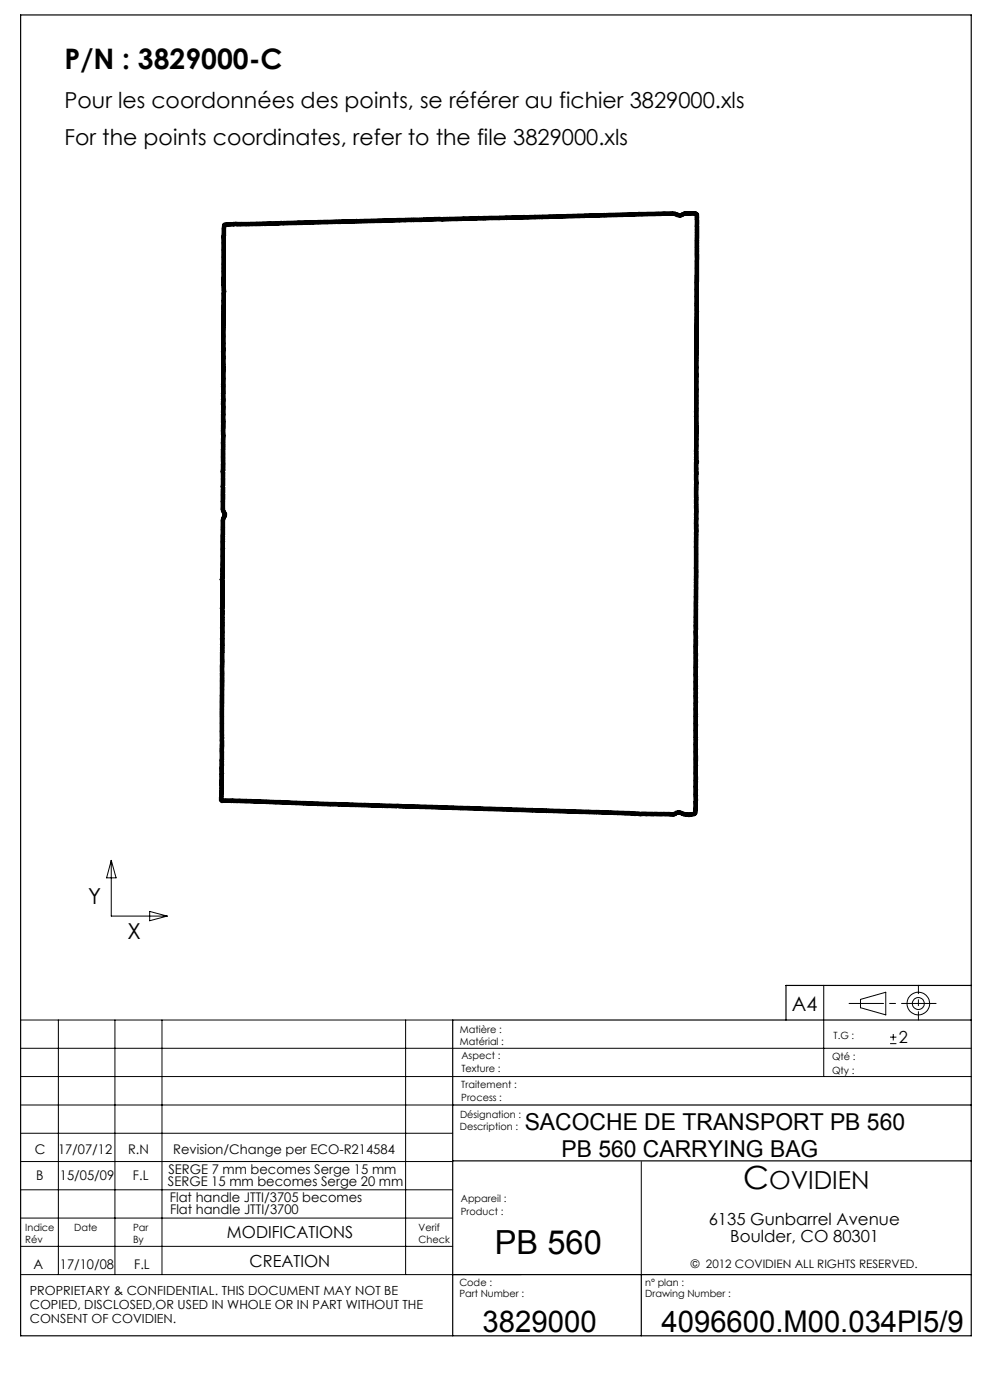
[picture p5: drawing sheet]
<svg xmlns="http://www.w3.org/2000/svg" width="210mm" height="297mm" viewBox="0 0 210 297" stroke-linecap="round" stroke-linejoin="round" font-family="sans-serif">
<defs><g id="words">
<text font-size="7.1" x="105" y="266">PB 560</text>
<text font-size="6.8" x="157.6" y="252.2">C</text>
<g font-size="6.3">
<text x="102.4" y="282.5">3829000</text>
<text x="140.3" y="282.5">4096600.M00.034Pl5/9</text>
</g>
<text font-size="6" x="13.7" y="14.7">P/N : 3829000-C</text>
<text font-size="5.3" x="163.1" y="252.2">OVIDIEN</text>
<g font-size="4.9">
<text x="111.3" y="239.7">SACOCHE DE TRANSPORT PB 560</text>
<text x="119.1" y="245.4">PB 560 CARRYING BAG</text>
</g>
<g font-size="4.7">
<text x="13.7" y="23">Pour les coordonnées des points, se référer au fichier 3829000.xls</text>
<text x="13.7" y="30.9">For the points coordinates, refer to the file 3829000.xls</text>
<text x="18.7" y="191.7">Y</text>
<text x="27.1" y="199.3">X</text>
</g>
<text font-size="4.2" x="167.9" y="214.4">A4</text>
<g font-size="3.5">
<text x="190.6" y="221.4">2</text>
<text x="48.2" y="262.6">MODIFICATIONS</text>
<text x="150.3" y="260">6135 Gunbarrel Avenue</text>
<text x="154.9" y="263.5">Boulder, CO 80301</text>
<text x="53" y="268.7">CREATION</text>
</g>
<g font-size="2.8">
<text x="7.4" y="244.8">C</text>
<text x="12.3" y="244.8">17/07/12</text>
<text x="27.2" y="244.8">R.N</text>
<text x="36.7" y="244.8">Revision/Change per ECO-R214584</text>
<text x="7.7" y="250.3">B</text>
<text x="12.7" y="250.3">15/05/09</text>
<text x="28.2" y="250.3">F.L</text>
<text x="35.6" y="251.6">SERGE 15 mm becomes Serge 20 mm</text>
<text x="35.7" y="249.1">SERGE 7 mm becomes Serge 15 mm</text>
<text x="36" y="254.9">Flat handle JTTI/3705 becomes</text>
<text x="36.1" y="257.6">Flat handle JTTI/3700</text>
<text x="7.1" y="269.3">A</text>
<text x="12.7" y="269.3">17/10/08</text>
<text x="28.5" y="269.3">F.L</text>
</g>
<g font-size="2.7">
<text x="6.3" y="274.7">PROPRIETARY &amp; CONFIDENTIAL. THIS DOCUMENT MAY NOT BE</text>
<text x="6.3" y="277.7">COPIED, DISCLOSED,OR USED IN WHOLE OR IN PART WITHOUT THE</text>
<text x="6.3" y="280.7">CONSENT OF COVIDIEN.</text>
</g>
<text font-size="2.5" x="146.5" y="269">© 2012 COVIDIEN ALL RIGHTS RESERVED.</text>
<g font-size="2.1">
<text x="97.6" y="221.6">Matérial :</text>
<text x="97.6" y="219.2">Matière :</text>
<text x="176.8" y="220.3">T.G :</text>
<text x="97.9" y="224.7">Aspect :</text>
<text x="97.9" y="227.4">Texture :</text>
<text x="176.5" y="224.8">Qté :</text>
<text x="176.5" y="227.8">Qty :</text>
<text x="97.9" y="233.5">Process :</text>
<text x="97.9" y="230.7">Traitement :</text>
<text x="97.6" y="239.8">Description :</text>
<text x="97.6" y="237.2">Désignation :</text>
<text x="97.7" y="257.7">Product :</text>
<text x="97.7" y="255">Appareil :</text>
<text x="5.4" y="261.1">Indice</text>
<text x="5.4" y="263.7">Rév</text>
<text x="15.7" y="261.1">Date</text>
<text x="28.2" y="261.1">Par</text>
<text x="28.2" y="263.7">By</text>
<text x="88.8" y="263.7">Check</text>
<text x="88.8" y="261.1">Verif</text>
<text x="97.4" y="275.1">Part Number :</text>
<text x="97.4" y="272.9">Code :</text>
<text x="136.9" y="272.9">n° plan :</text>
<text x="136.9" y="275.1">Drawing Number :</text>
</g>
</g></defs>
<g fill="none" stroke="#000" stroke-width=".21">
<path d="M46.9 50.4h1M46.9 59.6h1M46.9 59.3h1M46.9 59.1h1M46.9 58.8h1M46.9 56.9h1M46.9 50.2h1M47 59.8h.9M47 58.6h.9M47 58.3h.9M47 58.1h.9M47 57.9h.9"/>
<path d="M47 57.6h.9M47 57.4h.9M47 57.1h.9M47 56.6h.9M47 56.4h.9M47 56.1h.9M47 55.9h.9M47 55.6h.9M47 55.4h.9M47 55.1h.9M47 54.9h.9M47 54.6h.9"/>
<path d="M47 54.4h.9M47 54.1h.9M47 53.9h.9M47 53.7h.9M47 53.4h.9M47 53.2h.9M47 52.9h.9M47 52.7h.9M47 52.4h.9M47 52.2h.9M47 51.9h.9M47 51.7h.9"/>
<path d="M47 51.4h.9M47 51.2h.9M47 50.9h.9M47 50.7h.9M47 49.9h1M47 49.7h1M47 49.5h1M47 49.2h1M47 49h1M47 48.7h1M47 48.5h1M47 48.2h1"/>
<path d="M47.1 59.2l.7 .7M47.1 60l.7 .7M47.1 59l.7 .7-.7 .7M47.1 58.7l.7 .7M47.1 50.1l.7 .7M47.1 49.8l.7 .7M47.1 48h.9M47.1 50.6l.7 .7M47.1 50.8l.7 .7M47.1 49.6l.7 .7-.7 .8 .7 .7-.7 .7M47.1 51.3l.7 .7M47.1 51.6l.7 .7-.7 .7 .7 .8-.7 .7 .7 .7-.7 .8 .7 .7-.7 .8 .7 .7-.7 .7"/>
<path d="M47.1 52.1l.7 .7M47.1 52.6l.7 .7M47.1 52.8l.7 .7M47.1 53.3l.7 .7M47.1 54.3l.7 .7M47.1 54.8l.7 .7M47.1 55l.7 .7M47.1 55.5l.7 .7M47.1 55.8l.7 .7M47.1 56.3l.7 .7M47.1 56.5l.7 .7M47.1 57l.7 .7"/>
<path d="M47.1 57.3l.7 .7M47.1 57.7l.7 .8M47.1 58l.7 .7M47.1 58.5l.7 .7M47.1 59.5l.7 .7-.7 .7 .7 .8M47.1 54l.7 .7M47.1 53.5l.7 .8M47.1 47.7h1M47.1 48.1l.7 .7-.7 .8M47.1 48.4l.7 .7M47.1 49.4l.7 .7M47.1 49.1l.7 .7"/>
<path d="M47.1 48.6l.7 .7M47.2 47.9l.7 .7M47.2 47.6l.7 .7M47.2 47.4l.7 .7M47.3 47.6h1.7M47.4 49.7v1.2M47.4 58.6v2.2M47.4 47.3l.8 .7M47.5 47.7v1M47.6 47.7h.9M47.6 47.2v1.3M47.7 47.3l.7 .7"/>
<path d="M47.8 60l-.7 .7M47.8 59.2l-.7 .7M47.8 58.7l-.7 .7M47.8 50.1l-.7 .7M47.8 49.8l-.7 .7M47.8 49.6l-.7 .7 .7 .7-.7 .8 .7 .7M47.8 51.6l-.7 .7 .7 .7-.7 .8 .7 .7-.7 .7 .7 .8-.7 .7 .7 .8-.7 .7 .7 .7-.7 .8 .7 .7M47.8 59.5l-.7 .7 .7 .7-.7 .8 .7 .7M47.8 58.5l-.7 .7M47.8 58l-.7 .7M47.8 57.7l-.7 .8M47.8 57.3l-.7 .7"/>
<path d="M47.8 57l-.7 .7M47.8 56.5l-.7 .7M47.8 56.3l-.7 .7M47.8 55.8l-.7 .7M47.8 55.5l-.7 .7M47.8 55l-.7 .7M47.8 54.8l-.7 .7M47.8 54.3l-.7 .7M47.8 54l-.7 .7M47.8 53.5l-.7 .8M47.8 53.3l-.7 .7M47.8 52.8l-.7 .7"/>
<path d="M47.8 52.6l-.7 .7M47.8 52.1l-.7 .7M47.8 51.3l-.7 .7M47.8 50.8l-.7 .7M47.8 50.6l-.7 .7M47.8 47.1v1M47.8 48.1l-.7 .8 .7 .7M47.8 49.4l-.7 .7M47.8 49.1l-.7 .7M47.8 48.6l-.7 .7M47.8 48.4l-.7 .7M47.9 47.9l-.7 .7"/>
<path d="M47.9 47.6l-.7 .7M47.9 47.4l-.7 .7M47.9 47.3l.7 .7M48 47.1v1.1M48.2 47.3l-.7 .7-.1 18.7M48.2 47.3l.7 .7M48.3 47.1v1M48.4 47.3l-.7 .7M48.4 47.2l.7 .7M48.5 47.1v1M48.6 47.3l-.7 .7M48.7 47.2l.7 .7"/>
<path d="M48.8 47.1v1M48.9 47.3l-.7 .7M48.9 47.2l.7 .7M49 47.1v1M49.1 47.2l-.7 .7M49.2 47.2l.7 .7 .7-.7M49.2 47.9l.7-.7 .7 .7M49.3 47.1v1M49.4 47.2l-.7 .7M49.4 47.2l.7 .7M49.5 47.5h1M49.5 47.1v1"/>
<path d="M49.6 47.2l-.7 .7M49.7 47.1l.7 .7M49.8 47.1v1M50 47v1M50.1 47.2l-.7 .7M50.1 47.2l.7 .7 .8-.7 .7 .7 .8-.7M50.2 47.1v1M50.4 47.1l-.7 .7M50.4 47.2l.7 .7M50.5 47.1v1M50.6 47.2l.7 .7M50.7 47.1v1"/>
<path d="M51 47.1v1M51.1 47.2l-.7 .7M51.1 47.2l.7 .7M51.2 47.1v.9M51.3 47.2l-.7 .7M51.4 47.2l.7 .7M51.5 47.1v.9M51.7 47.1v.9M51.8 47.2l-.7 .7M51.9 47.2l.7 .7M52 47.1v.9M52.1 47.2l-.7 .7"/>
<path d="M52.1 47.2l.7 .7M52.2 47.1v1M52.5 47.1v.9M52.6 47.2l-.7 .7M52.6 47.2l.7 .7M52.7 47.1v.9M52.7 47.5h3M52.8 47.2l-.7 .7M52.8 47.2l.8 .7 .7-.8 .8 .7 .7-.7 .7 .7M52.8 47.9l.8-.7 .7 .7M53 47.1v.9M53.1 47.2l.7 .7"/>
<path d="M53.2 47v1M53.3 47.2l-.7 .7M53.3 47.2l.7 .7M53.4 47.6h-5.1M53.4 47v1M53.7 47v1M53.8 47.2l-.7 .7-.8-.7-.7 .7-.8-.7-.7 .7M53.8 47.2l.7 .7M53.9 47v1M54 47.2l-.7 .7M54.1 47.2l.7 .7M54.2 47v1"/>
<path d="M54.4 47v1M54.5 47.2l-.7 .7M54.6 47.1l.7 .8M54.7 47v1M54.8 47.2l-.7 .7M54.8 47.2l.7 .7M54.9 47v1M55.2 47v1M55.3 47.1l-.7 .8M55.3 47.1l.7 .7M55.4 47v1M55.5 47.2l-.7 .7"/>
<path d="M55.6 47.1l.7 .7M55.7 47v1M55.9 47v.9M56 47.1l-.7 .7M56.1 47.1l.7 .7M56.2 47v1M56.3 47.1l-.7 .7M56.3 47.1l.7 .7M56.4 47v1M56.4 47.4h3.2M56.5 47.1l-.7 .7-.7-.7-.8 .7M56.6 47.8l.7-.7 .7 .7 .7-.7 .8 .7"/>
<path d="M56.6 47.1l.7 .7 .7-.7 .7 .7 .8-.8 .7 .7M56.7 47v.9M56.8 47.1l-.7 .7M56.8 47.1l.7 .7M56.9 46.9v1M57 47.1l-.7 .7M57 47.1l.7 .7M57.1 47v.9M57.4 47v.9M57.5 47.1l-.7 .7M57.5 47.1l.7 .7M57.6 46.9v1"/>
<path d="M57.7 47.1l-.7 .7M57.8 47.1l.7 .7M57.9 47v.9M58.1 47v.9M58.2 47.1l-.7 .7M58.3 47.1l.7 .7M58.4 46.9v1M58.5 47.1l-.7 .7M58.5 47.1l.7 .7M58.6 47.4l-4.4 .1M58.6 46.9v1M58.9 46.9v1"/>
<path d="M59 47.1l-.7 .7M59 47l.7 .7M59.1 47.3h1M59.1 46.9v1M59.2 47.1l-.7 .7M59.3 47l.7 .7M59.4 46.9v1M59.6 46.8v1M59.7 47l-.7 .7M59.8 47l.7 .7M59.9 46.9v1M60 47l-.7 .7"/>
<path d="M60 47l.7 .7M60.1 46.8v1.1M60.2 47l-.7 .7M60.3 47l.7 .7 .7-.7 .7 .7M60.3 47.3h2.8M60.4 46.8v1M60.5 47l-.7 .7M60.5 47l.7 .7M60.6 46.8v1M60.7 47l-.7 .7M60.7 47l.8 .7M60.9 46.8v1"/>
<path d="M61 47l-.7 .7M61 47l.7 .7 .7-.7M61.1 46.8v1M61.2 47l-.7 .7M61.2 47l.7 .7M61.3 46.8v1M61.5 47l-.8 .7M61.5 47l.7 .7 .7-.7M61.5 47.7l.7-.7 .7 .7M61.6 47.3l-2.7 .1M61.6 46.8v1M61.8 46.8v1"/>
<path d="M61.9 47l-.7 .7M62 46.9l.7 .7M62.1 46.8v1M62.3 46.8v1M62.5 46.9l.7 .7M62.6 46.8v1M62.7 46.9l-.7 .7M62.7 46.9l.7 .7M62.8 46.8v1M63 46.9l.7 .7M63.1 46.7v1.1M63.2 46.9l-.7 .7"/>
<path d="M63.2 46.9l.7 .7M63.3 46.7v1.1M63.4 46.9l-.7 .7M63.5 46.9l.7 .7M63.6 46.7v1.1M63.8 46.7v1.1M63.9 46.9l-.7 .7M64 46.9l.7 .7M64.1 46.7v1.1M64.2 46.9l-.7 .7M64.2 46.9l.7 .7M64.3 47.2h2.5"/>
<path d="M64.3 46.7v1M64.4 46.9l-.7 .7M64.5 46.8l.7 .8 .7-.8 .7 .8M64.6 46.7v1M64.7 46.9l-.7 .7M64.7 46.8l.7 .8M64.8 46.7v1M64.9 46.9l-.7 .7M64.9 46.8l.8 .8 .7-.8 .7 .7M64.9 47.6l.8-.8 .7 .8M65.1 47.2l-3.3 .1M65.1 46.7v1"/>
<path d="M65.3 46.7v1M65.5 46.7v1M65.8 46.7v1M66 46.7v1M66.3 46.7v1M66.5 46.7v1M66.6 47.5l.8-.7 .7 .7M66.7 46.7v1M67 46.7v1M67.1 46.8l.8 .7 .7-.7M67.1 46.8l-.7 .7M67.1 47.5l.8-.7 .7 .7"/>
<path d="M67.2 46.7v1M67.5 46.6v1.1M67.6 46.8l.7 .7 .8-.7M67.6 47.5l-.7-.7-.8 .7-.7-.7-.7 .8M67.6 46.8l-.7 .7-.8-.7-.7 .7M67.7 46.6v1.1M68 46.6v1M68.1 46.8l-.7 .7-.8-.7-.7 .8-.7-.8-.7 .8-.8-.7-.7 .7M68.1 46.8l.7 .7M68.2 46.6v1M68.5 46.6v1M68.6 46.8l.7 .7"/>
<path d="M68.7 46.6v1M68.8 46.8l-.7 .7M68.9 46.7l.7 .8M69 46.6v1M69 47.1h1.7M69.1 46.7l.7 .7 .8-.7M69.2 46.6v1M69.3 46.8l-.7 .7M69.4 46.7l.7 .7M69.5 46.6v1M69.6 46.7l-.7 .8M69.6 46.7l.7 .7"/>
<path d="M69.7 46.6v1M69.7 47.1l-4.4 .1M70 46.6v1M70.1 46.7l-.7 .7M70.1 46.7l.7 .7M70.2 46.6v1M70.4 46.6v1M70.6 47.4l-.8-.7-.7 .7-.7-.6-.8 .7M70.6 46.7l.7 .7M70.7 46.6v1M70.8 46.7l-.7 .7M70.8 46.7l.7 .7"/>
<path d="M70.9 46.6v1M71 47.4l-.7-.7-.7 .7M71 46.7l-.7 .7M71.1 46.7l.7 .7 .7-.7M71.2 46.6v1M71.3 46.7l-.7 .7M71.3 46.7l.7 .7M71.4 46.5v1M71.5 46.7l-.7 .7M71.6 46.7l.7 .7M71.7 46.5v1.1M71.9 46.5v1.1"/>
<path d="M72 46.7l-.7 .7M72.1 46.7l.7 .7M72.2 46.5v1.1M72.3 46.7l-.7 .7M72.3 46.7l.7 .7M72.4 46.5v1M72.4 47h3M72.6 46.6l.7 .7 .7-.7 .8 .7M72.7 46.5v1M72.8 46.7l-.7 .7M72.8 46.6l.7 .7M72.9 46.5v1"/>
<path d="M73 46.7l-.7 .7M73.1 46.6l.7 .7M73.2 47l-3.2 .1M73.2 46.5v1M73.4 46.5v1M73.5 46.6l-.7 .7M73.6 46.6l.7 .7M73.7 46.5v1M73.8 46.6l-.7 .7M73.8 46.6l.7 .7M73.9 46.5v1M74.2 46.5v1"/>
<path d="M74.3 46.6l-.7 .7M74.3 46.6l.7 .7M74.4 46.5v1M74.5 46.6l-.7 .7M74.5 46.6l.7 .7M74.6 46.5v1M74.8 47.3l.7-.7 .7 .7M74.9 46.5v1M75 46.6l-.7 .7M75 46.6l.7 .7M75.1 46.5v1M75.2 46.6l-.7 .7"/>
<path d="M75.3 46.6l.7 .7M75.4 46.5v.9M75.6 46.4v1M75.7 46.6l-.7 .7M75.8 46.6l.7 .7M75.9 46.5v.9M76 46.6l-.7 .7M76 46.6l.7 .7M76.1 46.5v.9M76.2 46.6l-.7 .7-.7-.7-.8 .7-.7-.7-.7 .7-.8-.6-.7 .7M76.3 46.6l.7 .7 .7-.8 .8 .7M76.4 46.4v1"/>
<path d="M76.5 46.6l-.7 .7M76.5 46.6l.7 .7M76.6 46.4v1M76.7 46.6l-.7 .7M76.8 46.6l.7 .7M76.9 46.4v1M76.9 46.9h2.9M77 46.6l-.7 .7M77 46.5l.7 .8 .8-.8M77.1 46.4v1M77.2 46.6l-.7 .7M77.3 46.5l.7 .8"/>
<path d="M77.4 46.4v1M77.5 46.6l-.7 .7M77.5 46.5l.7 .7 .8-.7 .7 .7M77.6 46.4v1M77.9 46.4v1M78 46.5l-.7 .8M78 46.5l.7 .7M78.1 46.9l-3.5 .1M78.1 46.4v1M78.4 46.4v1M78.5 46.5l.7 .7M78.6 46.4v1"/>
<path d="M78.7 46.5l-.7 .7M78.7 46.5l.7 .7M78.8 46.4v1M79.1 46.4v1M79.2 46.5l-.7 .7M79.2 46.5l.7 .7M79.3 46.4v1M79.4 46.5l-.7 .7M79.5 46.5l.7 .7M79.6 46.4v.9M79.8 46.4v.9M79.9 46.5l-.7 .7"/>
<path d="M80 46.5l.7 .7M80.1 46.4v.9M80.2 46.5l-.7 .7M80.2 46.5l.7 .7M80.3 46.3v1M80.4 47.2l-.7-.7-.7 .7-.8-.7-.7 .7M80.4 46.5l-.7 .7M80.5 46.5l.7 .6 .7-.7 .7 .7M80.6 46.3v1M80.7 46.5l-.7 .7M80.7 46.5l.7 .7 .7-.8 .8 .7M80.8 46.3v1"/>
<path d="M80.9 46.5l-.7 .7M81 46.8h2.5M81.1 46.3v1M81.2 46.5l-.7 .7M81.2 46.4l.7 .7 .7-.7M81.3 46.3v1M81.4 46.4l.8 .7 .7-.7 .7 .7 .7-.7 .8 .7M81.4 46.5l-.7 .7M81.6 46.2v1.1M81.7 46.4l.7 .7M81.7 46.5l-.7 .7M81.8 46.3v1"/>
<path d="M81.8 46.8h-2.7M82 46.3v1M82.3 46.3v1M82.4 46.4l-.7 .8-.7-.7M82.4 46.4l.7 .7M82.5 46.3v1M82.7 46.4l.7 .7M82.8 46.3v1M83 46.3v1M83.1 46.4l-.7 .7M83.1 46.4l.8 .7M83.3 46.2v1.1"/>
<path d="M83.4 46.4l-.7 .7M83.4 46.4l.7 .7M83.5 46.2v1.1M83.7 46.2v1.1M83.9 46.4l-.8 .7M83.9 46.4l.7 .7M84 46.2v1M84.1 46.4l-.7 .7M84.1 46.4l.7 .7M84.2 46.2v1M84.5 46.2v1M84.6 46.4l-.7 .7"/>
<path d="M84.6 46.4l.7 .7M84.7 46.2v1M84.8 46.4l-.7 .7M84.9 46.4l.7 .7 .8-.7M84.9 47.1l.7-.7 .8 .7M85 46.2v1M85.1 46.4l-.8 .7-.7-.7-.7 .7M85.2 46.4l.7 .7M85.2 46.2v1M85.3 46.4l-.7 .7M85.4 46.4l.7 .7M85.5 46.2v1"/>
<path d="M85.7 46.7h2.5M85.8 46.2v1M85.9 46.4l-.7 .7M85.9 46.3l.7 .7M86 46.2v1M86.1 46.4l-.7 .7M86.1 46.3l.8 .7M86.3 46.2v1M86.4 46.3l.7 .7 .7-.7 .7 .7M86.5 46.7h-3.7M86.5 46.2v1M86.6 46.3l-.7 .7"/>
<path d="M86.6 46.3l.7 .7 .8-.7M86.6 47l.7-.7 .8 .7M86.7 46.1v1M86.9 47l.7-.7 .7 .7M87 46.2v1M87.2 46.1v1.1M87.5 46.1v1M87.7 46.1v1.1M87.9 46.1v1M88.1 46.3l.7 .7M88.2 46.1v1M88.3 46.3l-.7 .7-.7-.7-.8 .7"/>
<path d="M88.3 46.3l.7 .7M88.4 46.1v1M88.5 46.3l-.7 .7-.7-.7-.7 .7M88.6 46.3l.7 .7M88.7 46.1v1M88.8 46.3l-.7 .7M88.8 46.3l.8 .7M89 46.1v1M89 46.3l-.7 .7M89.1 46.3l.7 .7M89.2 46.1v1M89.3 46.2l.8 .8 .7-.8 .7 .8"/>
<path d="M89.3 46.3l-.7 .7M89.4 46.1v1M89.6 46.3l-.8 .7M89.6 46.2l.7 .8 .7-.8M89.6 47l.7-.8 .7 .8M89.7 46.6h2.5M89.7 46.1v1M89.8 46.3l-.7 .7M89.8 46.2l.7 .7M89.9 46.1v1M90.2 46.1v1M90.4 46.1v1"/>
<path d="M90.5 46.2l-.7 .7M90.6 46.2l.7 .7M90.7 46.1v1M90.9 46.1v1M91.1 46.2l.7 .7M91.2 46.1v1M91.3 46.2l-.7 .7M91.3 46.2l.7 .7M91.4 46.1v1M91.5 46.2l-.7 .8-.7-.8-.8 .8M91.5 46.2l.8 .7 .7-.7M91.5 46.9l.8-.7 .7 .7"/>
<path d="M91.7 46.1v1M91.7 46.6h-5.5M91.8 46.2l-.7 .7M91.8 46.2l.7 .7M91.9 46v1M92 46.2l-.7 .7M92 46.1l.7 .7M92.1 46v1M92.4 46v1M92.5 46.2l-.7 .7M92.5 46.1l.7 .7M92.6 46v1"/>
<path d="M92.6 46.5h1.1M92.7 46.1l-.7 .7M92.8 46.1l.7 .7M92.9 46v1M93 46.1l.7 .7M93.1 46.6h1M93.1 46v1M93.2 46.1l-.7 .7M93.3 46.2l.7 .7M93.4 46v1M93.5 46.1l-.7 .7M93.5 46.2l.7 .7"/>
<path d="M93.6 46.1v1M93.7 46.1l-.7 .7M93.8 46.2l.7 .7M93.9 46v1M94 46.2l-.7 .7M94 46.1l.7 .8M94.1 46v1M94.2 46.2l-.7 .7M94.3 46.1l.7 .7 .7-.7 .7 .7 .8-.7 .7 .7M94.4 46v1M94.5 46.2l-.7 .7M94.5 46.1l.7 .7"/>
<path d="M94.6 46v1M94.7 46.1l-.7 .8M94.8 46.1l.7 .7M94.9 46.5h2.4M94.9 46v1M95 46.1l-.7 .7M95 46.1l.7 .7 .7-.7 .8 .7M95.1 46v1M95.2 46.1l-.7 .7M95.2 46.1l.8 .7M95.4 46v1M95.5 46.1l-.7 .7"/>
<path d="M95.5 46.1l.7 .7M95.6 46.5h-4.2M95.6 46v1M95.8 46v1M96 46.1l-.8 .7M96 46.1l.7 .7M96.1 46v1M96.2 46.1l-.7 .7M96.2 46.1l.7 .7M96.3 46v1M96.6 45.9v1.1M96.7 46.1l-.7 .7"/>
<path d="M96.7 46.1l.7 .7M96.8 46v1M96.9 46.1l-.7 .7M97 46.1l.7 .7M97.1 45.9v1.1M97.3 45.9v1M97.4 46.1l-.7 .7M97.5 46.1l.7 .7M97.6 45.9v1M97.7 46.1l-.7 .7M97.7 46l.7 .7M97.8 45.9v1"/>
<path d="M97.9 46.1l-.7 .7M98 46l.7 .7 .7-.7M98.1 45.9v1M98.2 46.1l-.7 .7M98.2 46l.7 .7M98.3 45.9v1M98.4 46l-.7 .7M98.5 46l.7 .7M98.6 45.9v1M98.8 45.9v1M98.9 46l-.7 .7M99 46l.7 .7"/>
<path d="M99.1 45.9v1M99.2 46l-.7 .7M99.2 46l.7 .7M99.3 45.9v1M99.4 46l.8 .7 .7-.7 .7 .7 .8-.7 .7 .7M99.6 45.9v1M99.6 46.4h1.7M99.7 46l-.7 .7M99.7 46l.7 .7M99.8 45.9v1M99.9 46l-.7 .7M99.9 46l.7 .7"/>
<path d="M100 45.9v.9M100.3 46.4h-4.2M100.3 45.9v.9M100.4 46l-.7 .7M100.4 46l.7 .7M100.5 45.9v.9M100.6 46l-.7 .7M100.7 46l.7 .7M100.8 45.8v1M100.9 46.7l-.7-.7-.8 .7-.7-.7-.7 .7M101 45.8v1M101.1 46l-.7 .7"/>
<path d="M101.2 45.9l.7 .7M101.3 45.8v1M101.4 46l-.7 .7M101.4 46l.7 .7M101.5 45.8v1M101.8 45.8v1M101.9 45.9l-.7 .7M101.9 46l.7 .7M102 45.8v1M102.1 46l-.7 .7M102.2 45.9l.7 .7 .7-.7M102.3 45.8v1"/>
<path d="M102.5 45.8v1M102.6 46l-.7 .7M102.7 45.9l.7 .7M102.8 45.8v1M103 45.8v1M103.1 46l-.7 .7-.8-.7-.7 .7M103.2 45.9l.7 .7M103.2 46.2h3.3M103.3 45.8v1M103.4 45.9l-.7 .7M103.4 45.9l.7 .7M103.5 45.8v1"/>
<path d="M103.6 45.9l.8 .7 .7-.7 .7 .7M103.8 45.8v.9M103.9 45.9l-.7 .7M103.9 45.9l.7 .7M104 46.3h-3.5M104 45.8v.9M104.1 45.9l-.7 .7M104.1 45.9l.7 .7M104.2 45.8v.9M104.5 45.8v.9M104.6 45.9l-.7 .7M104.6 45.9l.7 .7"/>
<path d="M104.7 45.8v.9M104.8 45.9l-.7 .7M104.9 45.9l.7 .7M105 45.8v.9M105.2 45.8v.9M105.3 45.9l-.7 .7M105.4 45.9l.7 .7M105.5 45.8v.9M105.6 45.9l-.7 .7M105.6 45.9l.7 .7M105.7 45.8v.9M105.9 46.6l.7-.7 .7 .7"/>
<path d="M106 45.7v1M106.1 45.9l-.7 .7M106.1 45.9l.7 .7M106.2 45.7v1M106.3 45.9l-.7 .7M106.4 45.9l.7 .7M106.5 45.7v1M106.7 45.7v1M106.8 45.9l-.7 .7M106.9 45.8l.7 .7M107 45.7v1M107.1 45.9l-.7 .7"/>
<path d="M107.1 45.8l.7 .7M107.2 45.7v1M107.3 45.9l-.7 .7-.7-.7-.8 .7-.7-.7-.8 .7-.7-.7-.7 .7M107.4 45.8l.7 .7 .7-.7M107.5 45.7v1M107.6 45.8l-.7 .7M107.6 45.8l.7 .7M107.7 45.7v1M107.8 45.8l-.7 .7M107.8 45.8l.7 .7M107.9 45.7v1M108.2 45.7v1"/>
<path d="M108.3 45.8l-.7 .7M108.3 45.8l.7 .7M108.4 46.1h1M108.4 45.7v1M108.5 45.8l-.7 .7M108.6 45.8l.7 .7M108.7 45.7v1M108.7 46.1h2.5M108.8 45.8l.8 .7 .7-.7 .7 .7M108.9 45.6v1M109 45.8l-.7 .7M109.1 45.8l.7 .7"/>
<path d="M109.2 46.2h-3.5M109.2 45.6v1M109.3 45.8l-.7 .7M109.3 45.8l.7 .7M109.4 45.6v1M109.7 45.6v1M109.8 45.8l-.7 .7M109.8 45.8l.7 .7M109.9 45.6v1M110 45.8l-.7 .7M110.1 45.8l.7 .7M110.2 45.6v1"/>
<path d="M110.4 45.6v1M110.5 45.8l-.7 .7M110.6 45.8l.7 .7M110.7 45.6v1M110.8 45.8l-.7 .7M110.8 45.8l.7 .7 .8-.7M110.8 46.5l.7-.7 .8 .7M110.9 45.6v1M111.1 46.5l.7-.7 .7 .7M111.2 45.6v1M111.3 45.8l-.7 .7M111.3 45.8l.7 .7 .7-.7"/>
<path d="M111.3 46.5l.7-.7 .7 .7M111.4 45.6v1M111.7 45.6v1M111.9 45.6v1M112.1 45.6v1M112.3 45.7l.7 .7 .7-.7M112.4 45.6v1M112.5 45.8l-.7 .7-.8-.7-.7 .7-.8-.7-.7 .7-.7-.7-.7 .7M112.6 45.6v1M112.7 45.7l.8 .7M112.9 45.6v1M113.1 46h2.5"/>
<path d="M113.1 45.6v1M113.2 45.7l-.7 .7M113.2 45.7l.8 .7M113.4 45.5v1.1M113.5 45.7l-.8 .7M113.5 46.4l.7-.7 .8 .7M113.5 45.7l.7 .7 .8-.7 .7 .7M113.6 45.5v1.1M113.8 45.7l.7 .7 .7-.7 .7 .7M113.9 46.1h-3.5M113.9 45.5v1.1M114 45.7l-.8 .7-.7-.7"/>
<path d="M114 46.4l.7-.7 .8 .7M114 45.7l.7 .7 .8-.7 .7 .7M114.1 45.5v1M114.4 45.5v1M114.6 45.5v1M114.9 45.5v1M115.1 45.5v1M115.2 46.4l-.7-.7-.8 .7-.7-.7-.7 .7M115.3 45.5v1M115.6 45.5v1M115.7 45.6l-.7 .8M115.7 45.6l.7 .8"/>
<path d="M115.8 45.5v1M115.9 45.6l-.7 .8M116 45.6l.7 .8M116.1 45.5v1M116.2 45.6l-.7 .8M116.2 45.6l.7 .7 .8-.7M116.3 45.5v1M116.4 45.6l-.7 .8M116.5 45.6l.7 .7M116.6 45.5v1M116.7 45.6l-.7 .8M116.7 45.6l.7 .7"/>
<path d="M116.8 45.5v1M117.1 45.5v1M117.2 45.6l-.7 .7M117.2 45.6l.7 .7M117.3 45.4v1.1M117.4 45.6l-.7 .7M117.4 45.6l.7 .7M117.5 45.4v1.1M117.5 45.9h2.1M117.7 45.6l.7 .7 .8-.8 .7 .7M117.8 45.5v1M117.9 45.6l-.7 .7"/>
<path d="M117.9 45.6l.7 .7M118 45.4v1.1M118.1 45.6l-.7 .7M118.2 45.6l.7 .7M118.3 46h-3.5M118.3 45.4v1M118.5 45.4v1M118.6 45.6l-.7 .7M118.7 45.6l.7 .7M118.8 45.4v1M118.9 45.6l-.7 .7M118.9 46.2l.8-.7 .7 .7"/>
<path d="M118.9 45.5l.7 .7 .8-.7M119 45.4v1M119.1 46.3l-.7-.7-.7 .7-.8-.7-.7 .7M119.3 45.4v1M119.4 45.6l-.7 .7M119.4 45.5l.7 .7M119.5 45.4v1M119.8 45.4v1M119.9 45.5l-.7 .7M119.9 45.5l.7 .7M120 45.4v1M120.1 45.5l-.7 .7"/>
<path d="M120.2 45.5l.7 .7M120.3 45.4v1M120.4 45.5l.7 .7 .7-.7M120.5 45.4v1M120.6 45.5l-.7 .7M120.6 45.5l.8 .7M120.8 45.4v1M120.9 45.5l-.7 .7M120.9 45.5l.7 .7M121 45.4v1M121.2 45.4v1M121.4 45.5l-.8 .7"/>
<path d="M121.4 45.5l.7 .7M121.5 45.8h1.8M121.5 45.3v1.1M121.6 45.5l-.7 .7M121.6 45.5l.7 .7M121.7 45.3v1.1M121.9 45.5l.7 .7M122 45.3v1M122.1 45.5l-.7 .7M122.1 45.5l.7 .7M122.2 45.3v1M122.3 45.9h-3.5"/>
<path d="M122.3 45.5l-.7 .7M122.4 45.5l.7 .7M122.5 45.3v1M122.6 46.1l.7-.7 .8 .7M122.7 45.3v1M122.8 45.5l-.7 .7M122.9 45.4l.7 .7M123 45.3v1M123.1 45.5l-.7 .7M123.1 45.4l.7 .7M123.2 45.3v1M123.5 45.3v1"/>
<path d="M123.6 45.4l-.7 .7M123.6 45.4l.7 .7M123.7 45.3v1M123.8 45.4l-.7 .7M123.9 45.4l.7 .7M124 45.3v1M124.1 45.4l-.8 .7-.7-.6-.8 .7-.7-.7-.7 .7M124.1 45.4l.7 .7 .8-.7M124.2 45.3v.9M124.3 45.4l-.7 .7M124.4 45.4l.7 .7M124.5 45.3v.9"/>
<path d="M124.6 45.4l-.7 .7M124.6 45.4l.7 .7M124.7 45.3v.9M125 45.2v1M125 45.7h.9M125.1 45.4l-.7 .7M125.1 45.3l.7 .7M125.2 45.3v.9M125.2 45.7h2.2M125.3 45.4l-.7 .7M125.3 45.4l.7 .7M125.4 45.2v1"/>
<path d="M125.6 45.4l.7 .7 .7-.7 .8 .6M125.7 45.2v1M125.7 45.8h-3.2M125.8 45.3l-.7 .7M125.8 45.4l.7 .7M125.9 45.2v1M126 45.4l-.7 .7M126.1 45.4l.7 .7M126.2 45.2v1M126.4 45.2v1M126.5 45.4l-.7 .7M126.6 45.4l.7 .7"/>
<path d="M126.7 45.2v1M126.8 45.4l-.7 .7M126.8 45.3l.7 .7 .8-.7M126.8 46l.7-.7 .8 .7M126.9 45.2v1M127 46.1l-.7-.7-.7 .7-.8-.7-.7 .7M127.2 45.2v1M127.3 45.4l-.7 .7M127.3 45.3l.7 .7M127.4 45.2v1M127.7 45.2v1M127.8 45.3l-.7 .7"/>
<path d="M127.8 45.3l.7 .7M127.9 45.2v1M128 45.3l-.7 .7M128.1 45.3l.7 .7M128.2 45.2v1M128.3 45.3l.7 .7 .8-.7 .7 .7M128.4 45.2v1M128.5 45.3l-.7 .7M128.6 45.3l.7 .7M128.7 45.2v.9M128.8 45.3l-.7 .7M128.8 45.3l.7 .7"/>
<path d="M128.9 45.2v.9M128.9 45.6h2M129 45.3l-.7 .7M129.2 45.1v1M129.3 45.3l-.7 .7M129.3 45.3l.7 .7M129.4 45.1v1M129.5 45.3l-.7 .7M129.5 45.3l.7 .7M129.6 45.6l-2.9 .1M129.6 45.1v1M129.9 45.1v1"/>
<path d="M130 45.3l-.7 .7M130 45.3l.7 .7M130.1 45.1v1M130.2 45.3l-.7 .7M130.3 45.2l.7 .7M130.4 45.1v1M130.5 45.9l.8-.7 .7 .7M130.6 45.1v1M130.7 45.3l-.7 .7M130.8 45.2l.7 .7M130.9 45.1v1M131 45.2l-.7 .7"/>
<path d="M131 45.2l.7 .7M131.1 45.1v1M131.4 45.1v1M131.5 45.2l-.7 .7M131.5 45.2l.7 .7M131.6 45.1v1M131.7 45.2l-.7 .7M131.8 45.2l.7 .7M131.9 45.1v1M132 45.2l-.8 .7-.7-.7-.7 .8-.8-.7M132 45.2l.7 .7 .8-.7M132.1 45v1.1"/>
<path d="M132.2 45.2l-.7 .7M132.3 45.2l.7 .7M132.4 45v1M132.5 45.2l-.7 .7M132.5 45.2l.7 .7M132.6 45v1M132.9 45v1M133 45.2l-.7 .7M133 45.2l.7 .7M133.1 45v1M133.1 45.5h1.7M133.2 45.2l-.7 .7"/>
<path d="M133.2 45.2l.7 .7M133.3 45v1M133.5 45.2l.7 .7M133.6 45v1M133.7 45.2l-.7 .7M133.7 45.2l.7 .7M133.8 45.5l-3.7 .1M133.8 45v1M133.9 45.2l-.7 .7M134 45.2l.7 .7M134.1 45v1M134.3 45v1"/>
<path d="M134.4 45.2l-.7 .7M134.5 45.1l.7 .7M134.6 45v1M134.7 45.2l-.7 .7M134.7 45.8l.7-.7 .7 .7M134.7 45.1l.7 .7 .7-.7M134.8 45v1M135 45.4h1.1M135.1 45v1M135.2 45.1l-.7 .7M135.2 45l.7 .8M135.3 45v1"/>
<path d="M135.5 44.9v1M135.8 44.9v1.1M135.9 45l-.7 .8M135.9 45.1l.7 .7M136 44.9v1.1M136.2 45.1l.7 .7M136.3 44.9v1M136.4 45.8l-.7-.7-.7 .7-.8-.7-.7 .8-.7-.7-.8 .7M136.4 45.1l-.7 .7-.8-.7-.7 .7M136.4 45.1l.7 .7 .8-.8 .7 .8 .7-.8 .8 .7M136.5 44.9v1M136.6 45.1l-.7 .7"/>
<path d="M136.7 45.1l.7 .7M136.8 45.4h2.7M136.8 44.9v1M136.9 45.1l-.7 .7M136.9 45l.7 .8M137 44.9v1M137.1 45.1l-.7 .7M137.2 45l.7 .8 .7-.8 .7 .8M137.3 44.9v1M137.4 45.1l-.7 .7M137.4 45l.7 .8M137.5 45.4l-3.4 .1"/>
<path d="M137.5 44.9v1M137.6 45l-.7 .8M137.7 45l.7 .8M137.8 44.9v1M138 44.9v1M138.1 45l-.7 .8M138.1 45l.8 .8M138.3 44.9v1M138.4 45l-.7 .8M138.4 45l.7 .8M138.5 44.9v1M138.7 45.4h5"/>
<path d="M138.7 44.9v1M138.9 45l-.8 .8M138.9 45l.7 .7M139 44.9v1M139.1 45l-.7 .8M139.1 45l.7 .7M139.2 44.9v1M139.5 44.9v1M139.6 45l-.7 .7M139.6 45l.7 .7M139.7 44.8v1.1M139.8 45l-.7 .7"/>
<path d="M139.9 45l.7 .7M140 44.9v1M140.1 45l-.7 .7M140.1 45l.8 .7 .7-.7 .7 .7 .8-.7M140.1 45.7l.7-.7 .8 .7 .7-.7 .8 .7M140.2 44.9v1M140.3 45l-.7 .7M140.4 45l.7 .7M140.5 44.8v1M140.6 45l-.7 .7M140.6 45l.7 .7M140.7 44.8v1"/>
<path d="M141 44.8v1M141.1 45l-.7 .7M141.1 45l.7 .7M141.2 44.8v1M141.3 45l-.7 .7M141.4 45l.7 .7M141.5 44.8v1M141.7 44.8v1M141.8 45l-.7 .7M141.9 45l.7 .7M142 44.8v1M142.1 45l-.7 .7"/>
<path d="M142.1 45l.7 .7M142.2 44.8v1M142.5 45.3h.9M142.5 44.8v1M142.6 45l-.7 .7M142.6 44.9l.7 .7M142.7 44.8v1M142.8 45l-.7 .7M142.8 45l.7 .7M142.9 45.5h1M142.9 44.8v1M143.1 45.1l.7 .7"/>
<path d="M143.1 45.5h1M143.2 44.9v1M143.3 45.2l.7 .7M143.3 44.9l-.7 .7M143.4 45.6h1M143.4 45v1M143.5 45l-.7 .7M143.6 45.7h1.3M143.6 45v1.1M143.8 45.1l-.7 .7M143.8 45.4l.7 .7M143.9 45.1v1"/>
<path d="M144 45.2l-.7 .7M144 45.4l.7 .7M144.1 45.6h1M144.1 45.2v1M144.2 45.3l-.7 .7M144.2 45.3l.7 .7M144.3 45.5h1M144.4 45.2v1M144.4 45.2l.7 .7M144.5 45.4l-.7 .7M144.5 45.4h1M144.6 45.1v1"/>
<path d="M144.6 45l.7 .8M144.7 45.3h1M144.7 45.4l-.7 .7M144.8 45v1M144.9 44.9l.7 .7M145 44.9v1M145.1 45.2l-.7 .7M145.1 44.9l.7 .7M145.2 44.8v1M145.3 45l-.7 .8M145.4 45.6l.7-.7 .7 .7M145.4 44.9l.7 .7 .7-.7 .8 .7"/>
<path d="M145.5 44.8v1M145.6 44.9l-.7 .7M145.6 44.9l.7 .7M145.7 44.8v1M145.8 44.9l-.7 .7M145.9 44.9l.7 .7M146 44.8v1M146.2 44.8v1M146.3 44.9l-.7 .7M146.4 44.9l.7 .7M146.5 44.8v1M146.6 44.9l-.7 .7"/>
<path d="M146.6 44.9l.7 .7M146.7 44.8v1M147 44.8v1M147 45.3h1M147.1 44.9l-.7 .7M147.1 44.9l.7 .7M147.2 44.8v1M147.2 45.4h1M147.3 58.5h1M147.3 58.7h1M147.3 58.9h1M147.3 59.2h1"/>
<path d="M147.3 59.4h1M147.3 59.7h1M147.3 59.9h1M147.3 44.9l-.7 .7M147.3 45.6h1M147.3 45.8h1M147.3 46.1h1M147.3 46.3h1M147.3 46.6h1M147.3 47.8h1M147.3 48h1M147.3 48.8h1"/>
<path d="M147.3 49.3h1M147.3 50h1M147.3 50.5h1M147.3 50.8h1M147.3 51h1M147.3 51.3h1M147.3 51.5h1M147.3 51.7h1M147.3 52h1M147.3 52.2h1M147.3 52.5h1M147.3 52.8h1"/>
<path d="M147.3 53h1M147.3 53.3h1M147.3 53.5h1M147.3 53.8h1M147.3 54h1M147.3 54.3h1M147.3 54.5h1M147.3 55.2h1M147.3 55.5h1M147.3 55.7h1M147.3 56h1M147.3 56.2h1"/>
<path d="M147.3 56.5h1M147.3 56.7h1M147.3 57h1M147.3 57.2h1M147.3 57.5h1M147.3 57.7h1M147.3 58h1M147.3 58.2h1M147.4 45l.7 .7M147.4 46.8h.9M147.4 47.1h.9M147.4 47.3h.9"/>
<path d="M147.4 47.6h.9M147.4 48.3h.9M147.4 48.5h.9M147.4 49h.9M147.4 49.5h.9M147.4 49.8h.9M147.4 50.3h.9M147.4 54.7h.9M147.4 55h.9M147.4 58.6l.7 .7M147.4 58.8l.7 .7M147.4 59.1l.7 .7-.7 .7"/>
<path d="M147.4 59.3l.7 .7M147.4 59.6l.7 .7-.7 .7 .7 .8-.7 .7 .7 .7-.7 .8 .7 .7-.7 .8 .7 .7-.7 .8 .7 .7-.7 .7M147.5 44.8v1M147.5 45.2l.7 .7M147.5 45.5l.7 .7-.7 .7 .7 .8-.7 .7 .7 .7-.7 .8 .7 .7-.7 .8 .7 .7M147.5 46l.7 .7M147.5 47.4l.7 .8M147.5 49.7l.7 .7M147.5 50.4l.7 .7M147.5 50.9l.7 .7M147.5 51.1l.7 .8-.7 .7 .7 .8M147.5 51.6l.7 .7"/>
<path d="M147.5 52.1l.7 .8M147.5 52.4l.7 .7-.7 .8 .7 .7M147.5 52.9l.7 .7M147.5 53.4l.7 .7M147.5 53.7l.7 .7M147.5 54.1l.7 .8M147.5 54.9l.7 .7M147.5 55.1l.7 .7M147.5 55.6l.7 .7M147.5 55.9l.7 .7M147.5 56.4l.7 .7M147.5 56.6l.7 .7"/>
<path d="M147.5 57.1l.7 .7M147.5 57.4l.7 .7M147.5 57.9l.7 .7M147.5 58.1l.7 .7M147.5 45.7l.7 .7M147.5 46.5l.7 .7M147.5 46.7l.7 .7M147.5 47.2l.7 .7M147.5 47.9l.7 .7M147.5 48.2l.7 .7M147.5 48.7l.7 .7M147.5 48.9l.7 .7"/>
<path d="M147.5 49.4l.7 .7M147.5 50.2l.7 .7M147.5 54.4l.7 .7M147.6 44.9l-.7 .7M147.7 45.3h-2.7l-.8 .7-.7-.7M147.7 44.9v1M147.8 44.9l-.7 .7M147.8 45.1v2M147.8 47.3v1M147.8 49.5v20.6M147.8 45.6v5.9M147.8 54.2v1.3"/>
<path d="M148.1 45l-.7 .7M148.1 58.6l-.7 .7M148.1 58.8l-.7 .7M148.1 59.1l-.7 .7 .7 .7M148.1 59.3l-.7 .7M148.1 59.6l-.7 .7 .7 .7-.7 .8 .7 .7-.7 .7 .7 .8-.7 .7 .7 .8-.7 .7 .7 .8-.7 .7 .7 .7M148.2 45.5l-.7 .7 .7 .7M148.2 45.2l-.7 .7M148.2 46l-.7 .7M148.2 47.4l-.7 .8M148.2 49.7l-.7 .7M148.2 50.4l-.7 .7"/>
<path d="M148.2 50.9l-.7 .7M148.2 51.1l-.7 .8 .7 .7-.7 .8M148.2 51.4l-.7 .7M148.2 51.6l-.7 .7M148.2 52.1l-.7 .8M148.2 52.4l-.7 .7 .7 .8-.7 .7 .7 .7M148.2 52.9l-.7 .7M148.2 53.4l-.7 .7M148.2 54.1l-.7 .8M148.2 54.9l-.7 .7M148.2 55.1l-.7 .7M148.2 55.4l-.7 .7 .7 .7-.7 .8 .7 .7-.7 .8"/>
<path d="M148.2 55.6l-.7 .7M148.2 55.9l-.7 .7M148.2 56.4l-.7 .7M148.2 56.6l-.7 .7M148.2 57.1l-.7 .7M148.2 57.4l-.7 .7M148.2 57.9l-.7 .7M148.2 58.1l-.7 .7M148.2 45.7l-.7 .7M148.2 46.5l-.7 .7M148.2 46.7l-.7 .7M148.2 47l-.7 .7 .7 .7-.7 .7 .7 .8-.7 .7 .7 .8"/>
<path d="M148.2 47.2l-.7 .7M148.2 47.9l-.7 .7M148.2 48.2l-.7 .7M148.2 48.7l-.7 .7M148.2 48.9l-.7 .7M148.2 49.4l-.7 .7M148.2 50.2l-.7 .7M148.2 53.7l-.7 .7M148.2 54.4l-.7 .7M148.2 54.6l-.7 .7 .7 .8-.7 .7 .7 .8-.7 .7 .7 .8M46.8 74.6h1.1M46.9 79.8h1"/>
<path d="M46.9 79.5h1M46.9 79.3h1M46.9 79.1h1M46.9 78.8h1M46.9 78.6h1M46.9 78.3h1M46.9 78.1h1M46.9 77.8h1M46.9 77.6h1M46.9 77.3h1M46.9 77.1h1M46.9 76.8h1"/>
<path d="M46.9 76.6h1M46.9 76.3h1M46.9 76.1h1M46.9 75.8h1M46.9 75.6h1M46.9 75.3h1M46.9 75.1h1M46.9 74.9h1M46.9 74.4h1M46.9 74.1h1M46.9 73.9h1M46.9 73.6h1"/>
<path d="M46.9 73.4h1M46.9 73.1h1M46.9 72.9h1M46.9 72.6h1M46.9 72.4h1M46.9 72.1h1M46.9 71.9h1M46.9 71.6h1M46.9 71.4h1M46.9 71.2h1M46.9 70.9h1M46.9 70.7h1"/>
<path d="M46.9 70.4h1M46.9 70.2h1M46.9 69.9h1M46.9 69.7h1M46.9 69.4h1M46.9 69.2h1M46.9 68.9h1M46.9 68.7h1M46.9 68.4h1M46.9 68.2h1M46.9 67.9h1M46.9 67.7h1"/>
<path d="M46.9 67.4h1M46.9 67.2h1M46.9 67h1M46.9 66.7h1M46.9 66.5h1M46.9 66.2h1M46.9 66h1M46.9 65.7h1M46.9 65.5h1M46.9 65.2h1M46.9 65h1M46.9 64.7h1"/>
<path d="M46.9 64h1M46.9 60.6h1M46.9 60.3h1M46.9 60.1h1M47 64.5h.9M47 64.2h.9M47 63.7h.9M47 63.5h.9M47 63.2h.9M47 63h.9M47 62.8h.9M47 62.5h.9"/>
<path d="M47 62.3h.9M47 62h1M47 61.6h1M47 61.3h.9M47 61.1h.9M47 60.8h.9M47 70.1l.7 .7M47 70.8l.7 .7M47 71.5l.7 .7M47 71.8l.7 .7M47 73.3l.7 .7M47 74.5l.7 .7"/>
<path d="M47 74.8l.7 .7M47 75.5l.7 .7M47 76.7l.7 .7M47 77.2l.7 .7M47 78.2l.7 .7M47 78.9l.7 .8M47 79.7l.7 .7M47 79.4l.7 .7M47 78.7l.7 .7M47 78l.8 .7M47 76.2l.7 .8-.7 .7 .8 .7M47 77.5l.7 .7"/>
<path d="M47 76l.7 .7M47 75.2l.7 .7M47 74l.7 .7M47 73l.7 .7M47 72.5l.7 .7M47 72.3l.7 .7M47 71l.7 .8M47 70.3l.7 .7M47 69.6l.7 .7M47 69.3l.7 .7M47 68.6l.7 .7M47 61.8h1"/>
<path d="M47.1 63.6l.7 .7M47.1 65.1l.7 .7M47.1 66.1l.7 .7M47.1 66.4l.7 .7-.7 .7 .7 .7M47.1 66.6l.7 .7M47.1 66.8l.7 .8M47.1 67.6l.7 .7-.7 .7 .6 .8-.7 .7 .7 .8-.7 .7 .7 .7-.7 .8 .7 .7-.7 .8 .7 .7-.7 .7 .7 .8M47.1 68.1l.7 .7M47.1 68.8l.7 .7M47.1 73.8l.7 .7M47.1 67.3l.7 .7M47.1 64.9l.7 .7-.7 .7"/>
<path d="M47.1 65.4l.7 .7M47.1 64.6l.7 .7M47.1 60.5l.7 .7M47.1 60.7l.7 .7M47.1 61.9l.7 .7-.7 .8 .7 .7-.7 .7M47.1 62.2l.7 .7M47.1 62.9l.7 .7M47.1 63.1l.7 .7M47.1 63.9l.7 .7M47.1 64.4l.7 .7M47.1 65.6l.7 .7-.7 .8 .7 .7-.7 .7M47.1 65.9l.7 .7"/>
<path d="M47.1 62.4l.7 .7M47.1 61.2l.7 .7M47.2 61.4l.7 .8M47.4 68.4l-.1 31.9M47.4 63.5v1M47.4 64.7v5M47.4 73.6v1M47.5 61.3v1M47.7 69.1l-.7 .7 .7 .7-.7 .8 .7 .7-.7 .7 .7 .8-.7 .7 .7 .8-.7 .7 .7 .7-.7 .8M47.7 76.2l-.7 .8 .7 .7M47.7 78.5l-.7 .7 .7 .7-.7 .7 .7 .8-.7 .7 .7 .8-.7 .7M47.7 79.7l-.7 .7"/>
<path d="M47.7 79.4l-.7 .7M47.7 78.9l-.7 .8M47.7 78.7l-.7 .7M47.7 78.2l-.7 .7M47.7 77.5l-.7 .7M47.7 77.2l-.7 .7M47.7 76.7l-.7 .7M47.7 76l-.7 .7M47.7 75.5l-.7 .7M47.7 75.2l-.7 .7M47.7 74.8l-.7 .7M47.7 74.5l-.7 .7"/>
<path d="M47.7 74l-.7 .7M47.7 73.3l-.7 .7M47.7 73l-.7 .7M47.7 72.5l-.7 .7M47.7 72.3l-.7 .7M47.7 71.8l-.7 .7M47.7 71.5l-.7 .7M47.7 71l-.7 .8M47.7 70.8l-.7 .7M47.7 70.3l-.7 .7M47.7 70.1l-.7 .7M47.7 69.6l-.7 .7"/>
<path d="M47.7 69.3l-.7 .7M47.7 68.6l-.7 .7M47.8 67.6l-.7 .7 .7 .7M47.8 77.7l-.8 .8 .7 .7-.7 .7 .7 .7-.7 .8 .7 .7-.7 .8 .7 .7M47.8 78l-.8 .7M47.8 73.8l-.7 .7M47.8 68.8l-.7 .7M47.8 68.1l-.7 .7M47.8 67.3l-.7 .7M47.8 66.8l-.7 .8M47.8 66.6l-.7 .7M47.8 66.1l-.7 .7"/>
<path d="M47.8 65.1l-.7 .7M47.8 63.6l-.7 .7M47.8 65.9l-.7 .7M47.8 65.4l-.7 .7M47.8 61.9l-.7 .7 .7 .8-.7 .7 .7 .8-.7 .7M47.8 64.6l-.7 .7M47.8 64.4l-.7 .7M47.8 63.9l-.7 .7M47.8 63.1l-.7 .7M47.8 62.9l-.7 .7M47.8 62.4l-.7 .7M47.8 62.2l-.7 .7"/>
<path d="M47.8 60.7l-.7 .7M47.8 60.5l-.7 .7M47.8 61.7l-.7 .7M47.8 61.2l-.7 .7M47.9 61.4l-.7 .8M147.2 73.5h1M147.2 73.8h1M147.2 74h1M147.2 74.5h1M147.2 74.8h1M147.2 75h1M147.2 75.2h1"/>
<path d="M147.2 75.5h1M147.2 75.7h1M147.2 76h1M147.2 76.2h1M147.2 76.5h1M147.2 76.7h1M147.2 77h1M147.2 77.2h1M147.2 77.5h1M147.2 77.7h1M147.2 78h1M147.2 78.2h1"/>
<path d="M147.2 78.5h1M147.2 78.7h1M147.2 78.9h1M147.2 79.2h1M147.2 79.4h1M147.2 79.9h1M147.2 64.9h1.1M147.2 66.6h1.1M147.2 67.8h1.1M147.2 68.1h1.1M147.2 68.3h1.1M147.2 68.6h1.1"/>
<path d="M147.2 69.1h1.1M147.2 69.3h1.1M147.2 69.6h1.1M147.2 69.8h1.1M147.2 70.1h1M147.2 70.3h1M147.2 70.6h1M147.2 70.8h1M147.2 71h1M147.2 71.3h1M147.2 71.5h1M147.2 71.8h1"/>
<path d="M147.2 72h1M147.2 72.3h1M147.2 72.5h1M147.2 72.8h1M147.2 73h1M147.2 73.3h1M147.2 74.3h1M147.2 79.7h1M147.3 60.2h1M147.3 60.4h1M147.3 60.7h1M147.3 60.9h1"/>
<path d="M147.3 61.2h1M147.3 61.4h1M147.3 61.7h1M147.3 61.9h1M147.3 62.2h1M147.3 62.4h1M147.3 62.6h1M147.3 62.9h1M147.3 63.1h1M147.3 63.4h1M147.3 63.6h1M147.3 63.9h1"/>
<path d="M147.3 64.1h1M147.3 64.4h1M147.3 64.6h1M147.3 65.1h1M147.3 65.4h1M147.3 65.6h1M147.3 65.9h1M147.3 66.4h1M147.3 66.8h1M147.3 67.1h1M147.3 67.3h1M147.3 67.6h1"/>
<path d="M147.3 68.8h1M147.3 66.1h1M147.4 73.2l.7 .7M147.4 74.4l.7 .7M147.4 75.1l.7 .7M147.4 75.4l.7 .7M147.4 75.9l.7 .7M147.4 76.1l.7 .7-.7 .8 .7 .7M147.4 76.6l.7 .7M147.4 77.1l.7 .7M147.4 77.4l.7 .7M147.4 77.9l.7 .7"/>
<path d="M147.4 78.1l.7 .7M147.4 78.6l.7 .7M147.4 78.8l.7 .7M147.4 79.6l.7 .7M147.4 68.7l.7 .7M147.4 69l.7 .7-.7 .7 .7 .8-.7 .7 .7 .7-.7 .8 .7 .7-.7 .8 .7 .7-.7 .7 .7 .8M147.4 69.5l.7 .7M147.4 70l.7 .7M147.4 70.2l.7 .7M147.4 70.7l.7 .7M147.4 70.9l.7 .7M147.4 71.4l.7 .7"/>
<path d="M147.4 71.7l.7 .7M147.4 72.2l.7 .7M147.4 72.4l.7 .7M147.4 72.9l.7 .7M147.4 73.7l.7 .7M147.4 73.9l.7 .7M147.4 74.6l.7 .7M147.4 79.3l.7 .7M147.4 60.1l.7 .7M147.4 60.6l.7 .7M147.4 60.8l.7 .7M147.4 61.3l.7 .7"/>
<path d="M147.4 61.6l.7 .7M147.4 62.1l.7 .7M147.4 62.3l.7 .7M147.4 62.8l.7 .7M147.4 63l.7 .7M147.4 63.5l.7 .7M147.4 63.8l.7 .7M147.4 64.3l.7 .7M147.4 64.5l.7 .7M147.4 65l.7 .7M147.4 65.3l.7 .7M147.4 66l.7 .7"/>
<path d="M147.4 66.5l.7 .7M147.4 66.7l.7 .7M147.4 67.2l.7 .7M147.4 67.5l.7 .7M147.4 68l.7 .7M147.4 68.2l.7 .7-.7 .8 .7 .7-.7 .8 .7 .7-.7 .7 .7 .8M147.4 68.5l.7 .7M147.4 69.2l.7 .7M147.5 65.8l.7 .7M147.7 73v52.3M147.7 68.6v7.4M147.7 77.5v1"/>
<path d="M147.7 79.2v1M148.1 73.2l-.7 .7M148.1 73.4l-.7 .7 .7 .8-.7 .7 .7 .7-.7 .8M148.1 74.4l-.7 .7M148.1 75.4l-.7 .7M148.1 75.9l-.7 .7M148.1 76.1l-.7 .7 .7 .8M148.1 76.6l-.7 .7M148.1 77.1l-.7 .7M148.1 77.4l-.7 .7M148.1 77.9l-.7 .7M148.1 78.1l-.7 .7"/>
<path d="M148.1 78.3l-.7 .8 .7 .7-.7 .7 .7 .8-.7 .7 .7 .8-.7 .7 .7 .7-.7 .8M148.1 78.6l-.7 .7M148.1 78.8l-.7 .7M148.1 79.6l-.7 .7M148.1 68.7l-.7 .7M148.1 69.5l-.7 .7M148.1 70l-.7 .7M148.1 70.2l-.7 .7M148.1 70.7l-.7 .7M148.1 70.9l-.7 .7M148.1 71.4l-.7 .7M148.1 71.7l-.7 .7"/>
<path d="M148.1 72.2l-.7 .7M148.1 72.4l-.7 .7M148.1 72.9l-.7 .7M148.1 73.7l-.7 .7M148.1 73.9l-.7 .7M148.1 74.6l-.7 .7M148.1 75.1l-.7 .7M148.1 77.6l-.7 .7 .7 .8-.7 .7 .7 .7-.7 .8 .7 .7-.7 .8 .7 .7-.7 .7 .7 .8M148.1 79.3l-.7 .7M148.1 60.1l-.7 .7M148.1 60.6l-.7 .7M148.1 60.8l-.7 .7"/>
<path d="M148.1 61.3l-.7 .7M148.1 61.6l-.7 .7M148.1 62.1l-.7 .7M148.1 62.3l-.7 .7M148.1 62.8l-.7 .7M148.1 63l-.7 .7M148.1 63.5l-.7 .7M148.1 63.8l-.7 .7M148.1 64.3l-.7 .7M148.1 64.5l-.7 .7M148.1 65l-.7 .7M148.1 65.3l-.7 .7"/>
<path d="M148.1 66l-.7 .7M148.1 66.5l-.7 .7M148.1 66.7l-.7 .7M148.1 67.2l-.7 .7M148.1 67.5l-.7 .7M148.1 68l-.7 .7M148.1 68.2l-.7 .7M148.1 68.5l-.7 .7M148.1 69.2l-.7 .7M148.2 65.8l-.7 .7M46.8 99.8h1M46.8 99.6h1"/>
<path d="M46.8 99.3h1M46.8 99.1h1M46.8 98.8h1M46.8 98.6h1M46.8 97.8h1M46.8 97.6h1M46.8 97.3h1M46.8 97.1h1M46.8 96.8h1M46.8 96.6h1M46.8 96.3h1M46.8 96.1h1"/>
<path d="M46.8 95.8h1M46.8 95.6h1M46.8 95.4h1M46.8 94.1h1M46.8 93.9h1M46.8 91.4h1M46.8 85.7h1M46.8 99.7l.8 .7M46.8 98.3h1M46.8 98.1h1M46.8 95.1h1M46.8 94.9h1"/>
<path d="M46.8 94.6h1M46.8 94.4h1.1M46.8 93.6h1M46.8 93.4h1M46.8 93.1h1M46.8 92.1h1.1M46.8 91.9h1M46.8 91.6h1M46.8 91.2h1M46.8 90.9h1M46.8 90.7h1.1M46.8 90.4h1.1"/>
<path d="M46.8 90.2h1.1M46.8 89.7h1.1M46.8 89.4h1.1M46.8 89.2h1.1M46.8 88.9h1.1M46.8 88.7h1M46.8 88.4h1M46.8 88.2h1.1M46.8 87.9h1.1M46.8 87.5h1M46.8 87.2h1.1M46.8 85.5h1.1"/>
<path d="M46.8 85.2h1.1M46.8 84.7h1.1M46.8 84h1M46.8 83.5h1.1M46.8 82h1.1M46.8 81.5h1.1M46.9 92.9h1M46.9 92.6h1M46.9 92.4h1M46.9 89.9h1M46.9 87.7h1M46.9 87h1"/>
<path d="M46.9 86.7h1M46.9 86.5h1M46.9 86.2h1M46.9 86h1M46.9 85h1M46.9 84.5h1M46.9 84.2h1M46.9 83.7h1M46.9 83.3h1M46.9 83h1M46.9 82.8h1M46.9 82.5h1"/>
<path d="M46.9 82.3h1M46.9 81.8h1M46.9 81.3h1M46.9 81h1M46.9 80.8h1M46.9 80.5h1M46.9 80.3h1M46.9 80h1M47 97l.7 .7M47 95.7l.7 .8-.7 .7 .7 .7-.7 .8M47 97.5l.7 .7M47 98.7l.7 .7-.7 .8"/>
<path d="M47 99.9l.7 .7-.7 .7 .7 .8M47 99.2l.7 .7M47 96.7l.7 .7M47 96.2l.7 .7M47 96l.7 .7M47 95.2l.7 .8M47 93.8l.7 .7M47 85.4l.7 .7M47 91l.7 .8M47 93l.7 .7M47 98.2l.7 .7M47 98.5l.7 .7"/>
<path d="M47 99.4l.7 .8M47 99l.7 .7M47 98l.7 .7-.7 .7M47 97.7l.7 .7M47 95.5l.7 .7M47 92.8l.7 .7-.7 .8 .7 .7-.7 .7M47 94.8l.7 .7M47 94.5l.7 .7M47 93.3l.7 .7M47 91.3l.7 .7M47 90.6l.7 .7M47 90.1l.7 .7"/>
<path d="M47 88.8l.7 .7M47 88.3l.7 .7M47 88.1l.7 .7M47 87.1l.7 .7M47 83.6l.7 .7M47 83.1l.7 .8M47 81.7l.7 .7M47 81.2l.7 .7M47 80.9l.7 .7M47 82.7l.7 .7M47 84.1l.7 .7-.7 .8 .7 .7-.7 .8M47 86.1l.7 .7"/>
<path d="M47 86.6l.7 .7M47 87.3l.7 .7M47 87.6l.7 .7M47 89.3l.7 .8-.7 .7 .7 .7-.7 .7M47 92l.7 .7M47 92.3l.7 .7M47 92.5l.7 .7M47 94l.7 .7M47 91.8l.7 .7M47 90.3l.7 .7M47 89.8l.7 .7M47 89.6l.7 .7"/>
<path d="M47 89.1l.7 .7M47 86.9l.7 .7M47 85.9l.7 .7M47 85.1l.7 .7M47 84.6l.7 .7M47 84.4l.7 .7M47 83.9l.7 .7M47 83.4l.7 .7M47 82.4l.7 .7M47 81.9l.7 .7M47 80.4l.7 .7M47 80.2l.7 .7"/>
<path d="M47.2 99.5v1M47.3 93.6v1M47.3 95.1v3.2M47.3 98.6v1M47.3 99.7v6M47.6 99.7l-.8 .7M47.7 99.9l-.7 .7 .7 .7-.7 .8M47.7 97.5l-.7 .7M47.7 97l-.7 .7M47.7 96l-.7 .7M47.7 95.2l-.7 .8M47.7 93.8l-.7 .7"/>
<path d="M47.7 90.8l-.7 .7 .7 .7M47.7 99.2l-.7 .7M47.7 99l-.7 .7M47.7 98.5l-.7 .7M47.7 98.2l-.7 .7M47.7 97.7l-.7 .7M47.7 92.8l-.7 .7 .7 .8-.7 .7 .7 .7-.7 .8 .7 .7-.7 .7M47.7 96.7l-.7 .7M47.7 96.2l-.7 .7M47.7 95.5l-.7 .7M47.7 94.8l-.7 .7M47.7 94.5l-.7 .7"/>
<path d="M47.7 93.3l-.7 .7M47.7 93l-.7 .7M47.7 91.3l-.7 .7M47.7 91l-.7 .8M47.7 90.6l-.7 .7M47.7 88.6l-.7 .7M47.7 88.3l-.7 .7M47.7 88.1l-.7 .7M47.7 87.1l-.7 .7 .7 .7M47.7 85.4l-.7 .7M47.7 83.6l-.7 .7M47.7 83.1l-.7 .8"/>
<path d="M47.7 81.2l-.7 .7M47.7 84.1l-.7 .8 .7 .7-.7 .8 .7 .7M47.7 94l-.7 .7M47.7 92.5l-.7 .7M47.7 92.3l-.7 .7M47.7 92l-.7 .7M47.7 91.8l-.7 .7M47.7 90.3l-.7 .7M47.7 89.8l-.7 .7M47.7 89.6l-.7 .7M47.7 89.3l-.7 .7M47.7 89.1l-.7 .7"/>
<path d="M47.7 88.8l-.7 .7M47.7 87.8l-.7 .8 .7 .7M47.7 87.6l-.7 .7M47.7 87.3l-.7 .7M47.7 86.9l-.7 .7M47.7 86.6l-.7 .7M47.7 86.1l-.7 .7M47.7 85.9l-.7 .7M47.7 85.1l-.7 .7M47.7 84.6l-.7 .7M47.7 84.4l-.7 .7M47.7 83.9l-.7 .7"/>
<path d="M47.7 83.4l-.7 .7M47.7 82.7l-.7 .7M47.7 82.4l-.7 .7M47.7 81.9l-.7 .7M47.7 81.7l-.7 .7M47.7 80.9l-.7 .7M47.7 80.4l-.7 .7M47.7 80.2l-.7 .7M147.2 87.3h1M147.2 88.3h1M147.2 95.5h1M147.2 95.8h1"/>
<path d="M147.2 96.3h1M147.2 97h1M147.2 97.5h1M147.2 98.2h1M147.2 98.4h1M147.2 98.7h1M147.2 98.9h1M147.2 99.2h1M147.2 99.4h1M147.2 99.7h1M147.2 99.9h1M147.2 80.2h1"/>
<path d="M147.2 80.4h1M147.2 80.7h1M147.2 80.9h1M147.2 81.2h1M147.2 81.4h1M147.2 81.7h1M147.2 81.9h1M147.2 82.2h1M147.2 82.4h1M147.2 82.7h1M147.2 83.1h1M147.2 83.4h1"/>
<path d="M147.2 83.6h1M147.2 83.9h1M147.2 84.1h1M147.2 84.4h1M147.2 84.6h1M147.2 84.9h1M147.2 85.1h1M147.2 85.4h1M147.2 85.6h1M147.2 85.9h1M147.2 86.1h1M147.2 86.4h1"/>
<path d="M147.2 86.6h1M147.2 86.9h1M147.2 87.1h1M147.2 87.6h1M147.2 87.8h1M147.2 88.1h1M147.2 88.6h1M147.2 88.9h1M147.2 89.1h1M147.2 89.4h1M147.2 89.6h1M147.2 89.8h1"/>
<path d="M147.2 90.1h1M147.2 90.3h1M147.2 90.8h1M147.2 91h1M147.2 91.3h1M147.2 91.5h1M147.2 91.8h1M147.2 92h1M147.2 92.3h1M147.2 92.5h1M147.2 92.8h1M147.2 93h1"/>
<path d="M147.2 93.3h1M147.2 93.5h1M147.2 93.8h1M147.2 94h1M147.2 94.3h1M147.2 94.5h1M147.2 94.8h1M147.2 95h1M147.2 95.2h1M147.2 96h1M147.2 96.5h1M147.2 96.8h1"/>
<path d="M147.2 97.3h1M147.2 97.8h1M147.2 82.9h1M147.2 90.6h1.1M147.3 95.1l.7 .8M147.3 95.4l.7 .7M147.3 97.2l.7 .7-.7 .6M147.3 98h1M147.3 98.3l.7 .7M147.3 98.6l.7 .7M147.3 98.8l.7 .7-.7 .8 .7 .7M147.3 99.3l.7 .7"/>
<path d="M147.3 99.8l.7 .7-.7 .7 .7 .7M147.4 80.1l.7 .7M147.4 80.3l.7 .7M147.4 80.8l.7 .7M147.4 81.1l.7 .7M147.4 81.6l.7 .7M147.4 81.8l.7 .7M147.4 82.3l.7 .7M147.4 83l.7 .7M147.4 83.3l.7 .7M147.4 83.8l.7 .7M147.4 84l.7 .7-.7 .8 .7 .7-.7 .8 .7 .7-.7 .8 .7 .7"/>
<path d="M147.4 84.5l.7 .7M147.4 85l.7 .7M147.4 85.3l.7 .7M147.4 85.8l.7 .7M147.4 86l.7 .7M147.4 86.5l.7 .7M147.4 86.7l.7 .8M147.4 87.2l.7 .7M147.4 87.5l.7 .7-.7 .8 .7 .7-.7 .7 .7 .8M147.4 88l.7 .7-.7 .8M147.4 89.2l.7 .8M147.4 89.5l.7 .7"/>
<path d="M147.4 90l.7 .7-.7 .7 .7 .7M147.4 90.9l.7 .7M147.4 91.9l.7 .7M147.4 92.4l.7 .7M147.4 92.7l.7 .7-.7 .7 .7 .8-.7 .7 .7 .8M147.4 93.2l.7 .7M147.4 93.7l.7 .7M147.4 93.9l.7 .7M147.4 94.4l.7 .7M147.4 94.6l.7 .8M147.4 95.9l.7 .7M147.4 96.2l.7 .7-.7 .7"/>
<path d="M147.4 96.4l.7 .7M147.4 96.7l.7 .7M147.4 97.4l.7 .7M147.4 98.1l.7 .7M147.4 99.1l.7 .7M147.4 82.5l.7 .8M147.4 91.2l.7 .7M147.4 91.7l.7 .7M147.5 97.6l.7 .7M147.7 82.4v1M147.7 90.3v2.3M147.8 90.1v1"/>
<path d="M147.8 99.9v1M147.8 97.5v1M148 95.1l-.7 .8M148 95.4l-.7 .7M148 97.2l-.7 .7 .7 .6M148 98.3l-.7 .7M148 98.6l-.7 .7M148 98.8l-.7 .7 .7 .8-.7 .7M148 99.3l-.7 .7M148 99.8l-.7 .7 .7 .7-.7 .7M148.1 80.1l-.7 .7M148.1 80.3l-.7 .7"/>
<path d="M148.1 80.8l-.7 .7M148.1 81.1l-.7 .7M148.1 81.6l-.7 .7M148.1 81.8l-.7 .7M148.1 82.3l-.7 .7M148.1 83l-.7 .7M148.1 83.3l-.7 .7M148.1 83.8l-.7 .7M148.1 84l-.7 .7 .7 .8-.7 .7 .7 .8-.7 .7 .7 .8-.7 .7M148.1 84.5l-.7 .7M148.1 85l-.7 .7M148.1 85.3l-.7 .7"/>
<path d="M148.1 85.8l-.7 .7M148.1 86l-.7 .7M148.1 86.5l-.7 .7M148.1 86.7l-.7 .8M148.1 87.2l-.7 .7M148.1 87.5l-.7 .7 .7 .8-.7 .7 .7 .7M148.1 88l-.7 .7 .7 .8M148.1 89.2l-.7 .8M148.1 89.5l-.7 .7 .7 .7M148.1 90l-.7 .7 .7 .7M148.1 90.9l-.7 .7M148.1 91.9l-.7 .7"/>
<path d="M148.1 92.2l-.7 .7 .7 .7M148.1 92.4l-.7 .7M148.1 92.7l-.7 .7 .7 .7-.7 .8 .7 .7-.7 .8M148.1 93.2l-.7 .7M148.1 93.7l-.7 .7M148.1 93.9l-.7 .7M148.1 94.4l-.7 .7M148.1 94.6l-.7 .8M148.1 95.9l-.7 .7M148.1 96.2l-.7 .7 .7 .7M148.1 96.4l-.7 .7M148.1 96.7l-.7 .7"/>
<path d="M148.1 97.4l-.7 .7M148.1 98.1l-.7 .7M148.1 99.1l-.7 .7M148.1 82.5l-.7 .8M148.1 90.4l-.7 .8M148.1 91.2l-.7 .7M148.1 91.4l-.7 .7 .7 .8-.7 .7M148.1 91.7l-.7 .7M148.1 90.2l-.7 .7M148.2 97.6l-.7 .7M46.7 119.8h1M46.7 103.2h1"/>
<path d="M46.7 100h1M46.7 119.6h1M46.7 119.3h1M46.7 119.1h1M46.7 118.8h1M46.7 118.6h1M46.7 118.3h1M46.7 118.1h1M46.7 117.8h1M46.7 117.6h1M46.7 117.3h1M46.7 117.1h1"/>
<path d="M46.7 116.8h1M46.7 116.6h1M46.7 116.3h1.1M46.7 116.1h1M46.7 115.8h1M46.7 115.6h1M46.7 115.4h1M46.7 115.1h1M46.7 114.9h1.1M46.7 114.6h1M46.7 114.4h1.1M46.7 114.1h1"/>
<path d="M46.7 113.9h1.1M46.7 113.6h1M46.7 112.4h1.1M46.7 108.1h1.1M46.7 106.4h1.1M46.8 113.4h1M46.8 113.1h1M46.8 112.9h1M46.8 112.6h1M46.8 112.1h1M46.8 111.9h1M46.8 111.7h1"/>
<path d="M46.8 111.4h1M46.8 111.2h1M46.8 110.9h1M46.8 110.7h1M46.8 110.4h1M46.8 107.9h1M46.8 107.6h1M46.8 107.4h1M46.8 107.1h1M46.8 106.9h1M46.8 106.6h1M46.8 106.1h1"/>
<path d="M46.8 105.9h1M46.8 105.7h1M46.8 105.4h1M46.8 105.2h1M46.8 104.9h1M46.8 104.7h1M46.8 104.4h1M46.8 104.2h1M46.8 103.9h1M46.8 110.2h1M46.8 103.7h1M46.8 103.4h1"/>
<path d="M46.8 103h1M46.8 102.7h1M46.8 102.5h1M46.8 102.2h1M46.8 102h1M46.8 101.7h1M46.8 101.5h1M46.8 101.2h1M46.8 101h1M46.8 100.7h1M46.8 100.5h1M46.8 100.2h1"/>
<path d="M46.8 108.4h1M46.9 102.8l.7 .7M46.9 116.2l.7 .7M46.9 116.5l.7 .7M46.9 117.2l.7 .7-.7 .8 .7 .7-.7 .8 .7 .7-.7 .7M46.9 118.5l.7 .7M46.9 119.9l.7 .7M46.9 119.7l.7 .7M46.9 119.2l.7 .7M46.9 119l.7 .7M46.9 118.2l.7 .7M46.9 117.7l.7 .7"/>
<path d="M46.9 117l.7 .7M46.9 115.7l.7 .7M46.9 115.5l.7 .7M46.9 115l.7 .7M46.9 114.8l.7 .7M46.9 114.3l.7 .7M46.9 114l.7 .7M46.9 113.8l.7 .7M46.9 113.5l.7 .7M46.9 113.3l.7 .7M46.9 105.3l.7 .7M46.9 105.8l.7 .7"/>
<path d="M46.9 106l.7 .7M46.9 106.8l.7 .7M46.9 110.1l.7 .7-.7 .7 .7 .8-.7 .7 .7 .7M46.9 110.6l.7 .7M46.9 111.1l.7 .7M46.9 111.3l.7 .7M46.9 112l.7 .7M46.9 112.8l.7 .7M46.9 112.5l.7 .7M46.9 111.8l.7 .7M46.9 110.3l.7 .7M46.9 109.9h1"/>
<path d="M46.9 107.5l.7 .7M46.9 107.3l.7 .7M46.9 106.5l.7 .7M46.9 105.1l.7 .7M46.9 104.6l.7 .7M46.9 104.3l.7 .7M46.9 103.8l.8 .7M47 102.6l.7 .7-.7 .8 .7 .7-.8 .7 .7 .8-.7 .7 .7 .7-.7 .8M47 109.8l.7 .7M47 108.6h.9M47 103.6l.7 .7M47 100.1l.7 .8-.7 .7 .7 .8-.7 .7 .7 .7"/>
<path d="M47 102.1l.7 .7M47 101.9l.7 .7M47 100.4l.7 .7-.7 .7M47 108l.7 .7M47 109.7h1M47.1 109.6l.7 .7M47.1 108.8h1M47.1 108.2l.7 .7M47.1 109.5h1M47.2 109h1M47.2 109.4l.7 .7M47.2 109.3h1"/>
<path d="M47.2 108.4l.7 .7M47.2 102.7l.1 5.9M47.3 109.9l-.1 13.1M47.3 109.7v1M47.3 108.7l.7 .7M47.3 107.8v1.1M47.3 108.9l.7 .7M47.4 109.4v1.1M47.4 108.1v1M47.5 109.2v1M47.6 115.2l-.7 .8 .7 .7-.7 .7 .7 .8M47.6 117.2l-.7 .8 .7 .7-.7 .7 .7 .8-.7 .7 .7 .7-.8 .8 .8 .7"/>
<path d="M47.6 108.3v1M47.6 119.9l-.7 .7M47.6 119.7l-.7 .7M47.6 119.2l-.7 .7M47.6 119l-.7 .7M47.6 118.5l-.7 .7M47.6 118.2l-.7 .7M47.6 117.7l-.7 .7M47.6 117l-.7 .7M47.6 116.5l-.7 .7M47.6 116.2l-.7 .7M47.6 115.7l-.7 .7"/>
<path d="M47.6 115.5l-.7 .7M47.6 115l-.7 .7M47.6 114.8l-.7 .7M47.6 113.8l-.7 .7 .7 .7M47.6 114.3l-.7 .7M47.6 114l-.7 .7M47.6 113.5l-.7 .7M47.6 113.3l-.7 .7M47.6 102.8l-.7 .7M47.6 110.1l-.7 .7 .7 .7-.7 .8 .7 .7-.7 .7M47.6 114.5l-.7 .7 .7 .8-.7 .7 .7 .7-.7 .8M47.6 112.8l-.7 .7"/>
<path d="M47.6 112.5l-.7 .7M47.6 112l-.7 .7M47.6 111.8l-.7 .7M47.6 111.3l-.7 .7M47.6 111.1l-.7 .7M47.6 110.6l-.7 .7M47.6 110.3l-.7 .7M47.6 109v1M47.6 105.5l-.7 .8 .7 .7-.7 .8 .7 .7M47.6 107.5l-.7 .7M47.6 107.3l-.7 .7M47.6 106.8l-.7 .7"/>
<path d="M47.6 106.5l-.7 .7M47.6 106l-.7 .7M47.6 105.8l-.7 .7M47.6 105.3l-.7 .7M47.6 105.1l-.7 .7M47.6 104.6l-.7 .7M47.6 104.3l-.7 .7M47.7 109.8l-.7 .7M47.7 108.5v1.2M47.7 102.6l-.7 .7 .7 .8-.7 .7 .7 .7M47.7 103.8l-.8 .7M47.7 103.6l-.7 .7"/>
<path d="M47.7 100.1l-.7 .8 .7 .7-.7 .8 .7 .7-.7 .7M47.7 102.1l-.7 .7M47.7 101.9l-.7 .7M47.7 100.4l-.7 .7 .7 .7M47.7 108l-.7 .7M47.8 109.6l-.7 .7M47.8 108.2l-.7 .7M47.9 109.4l-.7 .7M47.9 108.4l-.6 .7 .7 .8M48 109.1l-.7 .8M48 108.7l-.7 .7M48 108.9l-.7 .7"/>
<path d="M147.1 111h1.1M147.1 114.9h1.1M147.1 115.9h1M147.1 116.2h1.1M147.2 100.2h1M147.2 100.6h1M147.2 100.9h1M147.2 101.1h1M147.2 101.3h1M147.2 101.6h1M147.2 101.8h1M147.2 102.8h1"/>
<path d="M147.2 103.3h1M147.2 103.6h1M147.2 103.8h1M147.2 104.1h1M147.2 104.3h1M147.2 104.6h1M147.2 104.8h1M147.2 105.1h1M147.2 105.3h1M147.2 105.5h1M147.2 106h1M147.2 106.3h1"/>
<path d="M147.2 106.5h1M147.2 106.8h1M147.2 107.3h1M147.2 107.5h1M147.2 107.8h1M147.2 109h1M147.2 109.3h1M147.2 109.7h1M147.2 110.2h1M147.2 110.5h1M147.2 110.7h1M147.2 111.2h1"/>
<path d="M147.2 111.5h1M147.2 111.7h1M147.2 112h1M147.2 112.2h1M147.2 113h1M147.2 113.2h1M147.2 113.4h1M147.2 113.9h1M147.2 114.2h1M147.2 114.4h1M147.2 114.7h1M147.2 115.2h1"/>
<path d="M147.2 115.4h1M147.2 115.7h1M147.2 116.4h1M147.2 116.7h1M147.2 116.9h1M147.2 117.2h1M147.2 117.4h1M147.2 117.6h1M147.2 117.9h1M147.2 118.1h1M147.2 118.4h1M147.2 118.6h1"/>
<path d="M147.2 118.9h1M147.2 119.1h1M147.2 119.4h1M147.2 119.6h1M147.2 119.9h1M147.2 102.1h1M147.2 102.3h1M147.2 102.6h1M147.2 103.1h1M147.2 105.8h1M147.2 107h1M147.2 108h1"/>
<path d="M147.2 108.3h1M147.2 108.5h1M147.2 108.8h1M147.2 109.5h1M147.2 110h1M147.2 112.7h1M147.2 113.7h1M147.2 112.5h1.1M147.3 100.4h1M147.3 115.6l.7 .7-.7 .7 .7 .8M147.3 100.7l.7 .8M147.3 101l.7 .7"/>
<path d="M147.3 101.5l.7 .7M147.3 102.5l.8 .7M147.3 103l.7 .7M147.3 103.5l.7 .7M147.3 103.7l.7 .7M147.3 104.2l.7 .7M147.3 104.5l.7 .7M147.3 104.9l.7 .8M147.3 105.7l.7 .7M147.3 105.9l.8 .7M147.3 106.2l.7 .7-.7 .7M147.3 106.4l.7 .7"/>
<path d="M147.3 108.9l.7 .7M147.3 109.4l.7 .7M147.3 110.1l.7 .7M147.3 110.4l.7 .7M147.3 110.6l.7 .7M147.3 110.9l.7 .7M147.3 111.6l.7 .7M147.3 111.9l.7 .7-.7 .7M147.3 112.9l.7 .7M147.3 113.1l.7 .7M147.3 113.6l.7 .7M147.3 113.8l.7 .7"/>
<path d="M147.3 114.1l.7 .7-.7 .7M147.3 114.3l.7 .7M147.3 114.6l.7 .7M147.3 115.1l.7 .7M147.3 115.3l.7 .7M147.3 115.8l.7 .7M147.3 116.1l.7 .7M147.3 116.3l.7 .7-.7 .8M147.3 116.6l.7 .7M147.3 116.8l.7 .7M147.3 117.3l.7 .7M147.3 117.5l.7 .7-.7 .8 .7 .7-.7 .8 .7 .7-.7 .8 .7 .7-.7 .7"/>
<path d="M147.3 117.8l.7 .7M147.3 118l.7 .7M147.3 118.5l.7 .7M147.3 118.8l.7 .7M147.3 119.3l.7 .7M147.3 119.5l.7 .7M147.4 101.7l.7 .7-.8 .8 .7 .7-.7 .8 .7 .7M147.4 102.2l.7 .7M147.4 102.7l.7 .7M147.4 105.2l.7 .7M147.4 105.4l.7 .7M147.4 106.7l.7 .7"/>
<path d="M147.4 107.2l.7 .7M147.4 107.4l.7 .7M147.4 107.7l.7 .7-.7 .7 .7 .8M147.4 107.9l.7 .7M147.4 108.2l.7 .7M147.4 108.7l.7 .7M147.4 109.6l.7 .7M147.4 109.9l.7 .7M147.4 111.1l.7 .7M147.4 111.4l.7 .7M147.4 112.4l.7 .7M147.4 113.3l.7 .7"/>
<path d="M147.4 102l.7 .7M147.4 112.1l.7 .7M147.4 100l.7 .7M147.6 115.4v1M147.7 101.8v1M147.7 112v1M148 100.7l-.7 .8M148 101l-.7 .7M148 101.5l-.7 .7M148 103l-.7 .7M148 103.2l-.7 .7 .7 .8-.7 .7M148 103.5l-.7 .7"/>
<path d="M148 103.7l-.7 .7M148 104.2l-.7 .7M148 104.5l-.7 .7M148 104.9l-.7 .8M148 105.7l-.7 .7M148 106.2l-.7 .7 .7 .7M148 106.4l-.7 .7M148 108.9l-.7 .7M148 109.4l-.7 .7M148 110.1l-.7 .7M148 110.4l-.7 .7M148 110.6l-.7 .7"/>
<path d="M148 110.9l-.7 .7M148 111.6l-.7 .7M148 111.9l-.7 .7 .7 .7M148 112.9l-.7 .7M148 113.1l-.7 .7M148 113.6l-.7 .7M148 113.8l-.7 .7M148 114.1l-.7 .7 .7 .7-.7 .8M148 114.3l-.7 .7M148 114.6l-.7 .7M148 115.1l-.7 .7M148 115.3l-.7 .7"/>
<path d="M148 115.8l-.7 .7M148 116.1l-.7 .7M148 116.6l-.7 .7M148 116.8l-.7 .7M148 117.3l-.7 .7M148 117.5l-.7 .7 .7 .8-.7 .7 .7 .8-.7 .7 .7 .8-.7 .7M148 117.8l-.7 .7M148 118l-.7 .7M148 118.5l-.7 .7M148 118.8l-.7 .7M148 119.3l-.7 .7M148 119.5l-.7 .7"/>
<path d="M148.1 101.7l-.7 .7M148.1 102.2l-.7 .7M148.1 102.7l-.7 .7M148.1 105.2l-.7 .7M148.1 105.4l-.7 .7M148.1 105.9l-.8 .7M148.1 106.7l-.7 .7M148.1 107.2l-.7 .7M148.1 107.4l-.7 .7M148.1 107.7l-.7 .7 .7 .7-.7 .8M148.1 107.9l-.7 .7M148.1 108.2l-.7 .7"/>
<path d="M148.1 108.7l-.7 .7M148.1 109.6l-.7 .7M148.1 109.9l-.7 .7M148.1 111.1l-.7 .7M148.1 111.4l-.7 .7M148.1 112.4l-.7 .7M148.1 113.3l-.7 .7M148.1 102l-.7 .7M148.1 112.1l-.7 .7M148.1 100l-.7 .7M46.5 122.9h1M46.6 129h1"/>
<path d="M46.6 133.2h1.1M46.6 135.5h1.1M46.6 138.4h1.1M46.6 139.2h1M46.6 139.9h1M46.6 139.7h1M46.6 139.4h1M46.6 138.9h1M46.6 138.7h1M46.6 137.9h1.1M46.6 137.4h1.1M46.6 136.7h1.1"/>
<path d="M46.6 135.7h1.1M46.7 125.6h1M46.7 126.1h1M46.7 128.3h1M46.7 129.3h1M46.7 129.5h1M46.7 129.7h1M46.7 130h1M46.7 130.2h1M46.7 130.5h1M46.7 130.7h1M46.7 131.3h1"/>
<path d="M46.7 132h1M46.7 132.7h1M46.7 133h1M46.7 133.5h1M46.7 133.7h1M46.7 133.9h1M46.7 134.2h1M46.7 134.4h1M46.7 134.7h1M46.7 134.9h1M46.7 135.2h1M46.7 136.2h1"/>
<path d="M46.7 136.9h1M46.7 137.7h1M46.7 138.2h1M46.7 137.2h1M46.7 136.5h1M46.7 136h1M46.7 132.5h1M46.7 132.3h1M46.7 131.8h1M46.7 131.5h1M46.7 131h1M46.7 128.8h1"/>
<path d="M46.7 128.5h1M46.7 127.8h1M46.7 127.3h1M46.7 127.1h1M46.7 126.6h1M46.7 125.8h1M46.7 122.6l.9 .9M46.7 123.4h1M46.7 124.1h1M46.7 124.8h1M46.7 126.8h1M46.7 127.6h1"/>
<path d="M46.7 128.1h1M46.7 126.3h1M46.7 125.3h1M46.7 125.1h1M46.7 124.6h1M46.7 124.4h1M46.7 123.9h1M46.7 123.6h1M46.7 123.1h1M46.7 122.8h1M46.7 122.5h1M46.7 122.3h1"/>
<path d="M46.7 122h1M46.7 121.8h1M46.7 121.5h1M46.7 121.3h1M46.7 121h1M46.7 120.8h1M46.7 120.5h1M46.7 120h1M46.7 128.7l.7 .7M46.7 120.3h1M46.8 137.1l.7 .7M46.8 138.1l.7 .7"/>
<path d="M46.8 138.3l.7 .7-.7 .8 .7 .7-.7 .7M46.8 139.3l.7 .7M46.8 139.6l.7 .7M46.8 138.8l.7 .7M46.8 138.6l.7 .7M46.8 125.2l.7 .7M46.8 130.4l.7 .8-.7 .7 .7 .7-.7 .7M46.8 132.1l.7 .8-.7 .7 .7 .7M46.8 133.1l.7 .7M46.8 133.3l.7 .8M46.8 137.8l.7 .7M46.8 135.4l.7 .7-.7 .7 .7 .8-.7 .7"/>
<path d="M46.8 137.3l.7 .7M46.8 136.6l.7 .7M46.8 136.3l.7 .8M46.8 135.9l.7 .7M46.8 135.6l.7 .7M46.8 135.1l.7 .7M46.8 134.1l.7 .7-.7 .8M46.8 134.6l.7 .7M46.8 134.3l.7 .8M46.8 133.8l.7 .7M46.8 131.7l.7 .7-.7 .7M46.8 131.4l.7 .7"/>
<path d="M46.8 130.1l.7 .8-.7 .7M46.8 129.4l.7 .7M46.8 127.9l.8 .8M46.8 120.7l.8 .7M46.8 121.7l.8 .7-.9 .9M46.8 121.9l.8 .7M46.8 123.8l.8 .7M46.8 123.3l.8 .7-.8 .7 .8 .7M46.8 125l.8 .7M46.8 125.7l.8 .7M46.8 127l.8 .7M46.8 127.7l.8 .7"/>
<path d="M46.8 129.6l.8 .7M46.8 128.4l.8 .7M46.8 127.2l.8 .7M46.8 126.5l.8 .7M46.8 126.2l.8 .7M46.8 124.5l.8 .7M46.8 124.2l.8 .8M46.8 123.5l.8 .7M46.8 123l.8 .7M46.8 121.2l.8 .7M46.8 120.4l.8 .7M46.9 121.4l.7 .7"/>
<path d="M46.9 122.2l.7 .7M47 122.4v1M47.1 128.5v1M47.2 125.1v1.2M47.2 128.8l-.1 12.6M47.2 120.3v9M47.2 129.5v1M47.4 128.7l-.7 .7M47.5 138.3l-.7 .8 .7 .7-.7 .7 .6 .8-.7 .7M47.5 139.6l-.7 .7M47.5 139.3l-.7 .7M47.5 138.8l-.7 .7"/>
<path d="M47.5 138.6l-.7 .7M47.5 138.1l-.7 .7M47.5 137.1l-.7 .7M47.5 125.2l-.7 .8 .8 .7-.8 .7 .8 .8-.8 .7 .7 .7M47.5 135.4l-.7 .7 .7 .7-.7 .8 .7 .7M47.5 137.8l-.7 .7M47.5 137.3l-.7 .7M47.5 136.6l-.7 .7M47.5 136.3l-.7 .8M47.5 135.9l-.7 .7M47.5 135.6l-.7 .7M47.5 135.1l-.7 .7"/>
<path d="M47.5 134.1l-.7 .7 .7 .8M47.5 134.6l-.7 .7M47.5 134.3l-.7 .8M47.5 133.8l-.7 .7M47.5 132.1l-.7 .8 .7 .7-.7 .7M47.5 133.3l-.7 .8M47.5 133.1l-.7 .7M47.5 130.4l-.7 .8 .7 .7-.7 .7 .7 .7M47.5 131.7l-.7 .7 .7 .7M47.5 131.4l-.7 .7M47.5 130.1l-.7 .8 .7 .7M47.5 129.1l-.7 .8 .7 .7-.7 .8"/>
<path d="M47.5 129.4l-.7 .7M47.5 128.9l-.7 .7M47.5 125.5l-.7 .7M47.6 123.3l-.8 .7 .8 .7-.8 .8 .7 .7M47.6 128.4l-.8 .7 .7 .8-.7 .7 .7 .8M47.6 129.6l-.8 .7M47.6 126l-.8 .7 .8 .8-.8 .7 .8 .7M47.6 127.9l-.8 .8M47.6 127.7l-.8 .7M47.6 127.2l-.8 .7M47.6 127l-.8 .7M47.6 126.5l-.8 .7"/>
<path d="M47.6 126.2l-.8 .7M47.6 125.7l-.8 .7M47.6 125l-.8 .7M47.6 124.5l-.8 .7M47.6 124.2l-.8 .8M47.6 123.8l-.8 .7M47.6 123.5l-.8 .7M47.6 123l-.8 .7M47.6 122.8l-.8 .7M47.6 121.9l-.8 .7M47.6 121.2l-.8 .7M47.6 120.7l-.8 .7"/>
<path d="M47.6 120.4l-.8 .7M47.6 122.2l-.7 .7M47.6 121.4l-.7 .7M147.1 130.7h1M147.1 131h1M147.1 131.7h1M147.1 132h1M147.1 132.7h1M147.1 133h1M147.1 133.2h1M147.1 133.7h1M147.1 133.9h1"/>
<path d="M147.1 134.2h1M147.1 134.4h1M147.1 134.7h1M147.1 134.9h1M147.1 135.7h1M147.1 135.9h1M147.1 136.2h1M147.1 136.4h1M147.1 136.7h1M147.1 136.9h1M147.1 137.2h1M147.1 137.4h1"/>
<path d="M147.1 137.7h1M147.1 137.9h1M147.1 138.1h1M147.1 138.4h1M147.1 138.6h1M147.1 139.1h1M147.1 139.4h1M147.1 139.6h1M147.1 139.9h1M147.1 126.5h1M147.1 126.8h1M147.1 127.5h1"/>
<path d="M147.1 127.8h1M147.1 128h1M147.1 128.3h1M147.1 128.5h1M147.1 128.8h1M147.1 129h1M147.1 129.3h1M147.1 129.5h1M147.1 129.7h1M147.1 130h1M147.1 130.2h1M147.1 130.5h1"/>
<path d="M147.1 131.2h1M147.1 131.5h1M147.1 132.2h1M147.1 132.5h1M147.1 135.2h1M147.1 135.4h1M147.1 138.9h1M147.1 120.4h1.1M147.1 120.6h1M147.1 122.3h1.1M147.1 122.8h1M147.1 123.1h1"/>
<path d="M147.1 123.6h1M147.1 124.1h1M147.1 124.3h1M147.1 124.6h1.1M147.1 125.1h1M147.1 125.3h1M147.1 125.6h1M147.1 125.8h1M147.1 126h1M147.1 126.3h1M147.1 127h1M147.1 127.3h1"/>
<path d="M147.1 133.5h1M147.2 120.1h1M147.2 120.9h1M147.2 121.1h1M147.2 121.4h1M147.2 121.6h1M147.2 121.8h1M147.2 122.1h1M147.2 122.6h1M147.2 123.3h1M147.2 123.8h1M147.2 124.8h1"/>
<path d="M147.2 131.4l.8 .7-.8 .7 .8 .8M147.2 132.4l.7 .7M147.2 132.6l.7 .7M147.2 133.3l.7 .8M147.2 133.6l.7 .7M147.2 133.8l.7 .7M147.2 134.1l.7 .7M147.2 134.3l.7 .7M147.2 134.6l.7 .7M147.2 135.3l.7 .7M147.2 136.1l.7 .7M147.2 136.3l.7 .7-.7 .8 .7 .7"/>
<path d="M147.2 136.6l.7 .7M147.2 136.8l.7 .7M147.2 137.3l.7 .7M147.2 137.5l.7 .8M147.2 138l.7 .7M147.2 138.3l.7 .7M147.2 138.8l.7 .7M147.2 139l.7 .7M147.2 139.3l.7 .7M147.2 139.5l.7 .7M147.2 126.4l.8 .7M147.2 127.2l.8 .7"/>
<path d="M147.2 127.9l.8 .7M147.2 128.7l.8 .7M147.2 129.4l.8 .7M147.2 129.6l.8 .7M147.2 130.1l.8 .7M147.2 130.4l.8 .7M147.2 130.9l.8 .7M147.2 131.1l.8 .7M147.2 131.6l.8 .7M147.2 131.9l.8 .7M147.2 132.1l.8 .7-.8 .8M147.2 134.8l.8 .7-.8 .8"/>
<path d="M147.2 135.1l.8 .7M147.2 135.8l.8 .7M147.2 138.5l.8 .7M147.2 139.8l.8 .7M147.3 120l.7 .7M147.3 120.3l.7 .7M147.3 122.5l.7 .7M147.3 122.7l.7 .7-.7 .8 .7 .7-.7 .8 .7 .7M147.3 123.2l.7 .7M147.3 123.7l.7 .7M147.3 124l.7 .7M147.3 124.7l.7 .7"/>
<path d="M147.3 125l.7 .7-.7 .7M147.3 125.2l.7 .7M147.3 125.4l.7 .7-.7 .8 .7 .7M147.3 125.9l.7 .7M147.3 126.7l.7 .7M147.3 127.4l.7 .7M147.3 128.2l.7 .7M147.3 128.9l.7 .7M147.3 133.1l.7 .7M147.3 121l.7 .7M147.3 121.5l.7 .7M147.3 121.7l.7 .7"/>
<path d="M147.3 122.2l.8 .7M147.3 123l.7 .7M147.3 123.5l.7 .7-.7 .7M147.3 124.5l.7 .7M147.4 120.8l.7 .7M147.6 126.3v45.5M147.6 120.1v1M147.6 122.3v7.4M147.6 133v.9M147.9 132.4l-.7 .7M147.9 132.6l-.7 .7M147.9 133.3l-.7 .8"/>
<path d="M147.9 133.6l-.7 .7M147.9 133.8l-.7 .7M147.9 134.1l-.7 .7M147.9 134.3l-.7 .7M147.9 134.6l-.7 .7M147.9 135.3l-.7 .7M147.9 136.1l-.7 .7M147.9 136.3l-.7 .7 .7 .8-.7 .7M147.9 136.6l-.7 .7M147.9 136.8l-.7 .7M147.9 137.3l-.7 .7M147.9 137.5l-.7 .8"/>
<path d="M147.9 138l-.7 .7M147.9 138.3l-.7 .7M147.9 138.8l-.7 .7M147.9 139l-.7 .7M147.9 139.3l-.7 .7M147.9 139.5l-.7 .7M148 126.4l-.8 .7M148 127.2l-.8 .7M148 127.7l-.8 .7 .8 .7-.8 .8 .8 .7-.8 .7M148 127.9l-.8 .7M148 128.7l-.8 .7M148 129.4l-.8 .7"/>
<path d="M148 129.6l-.8 .7M148 130.1l-.8 .7M148 130.4l-.8 .7M148 130.9l-.8 .7M148 131.1l-.8 .7M148 131.6l-.8 .7M148 131.9l-.8 .7M148 134.8l-.8 .7 .8 .8M148 135.1l-.8 .7M148 135.8l-.8 .7M148 138.5l-.8 .7M148 139.8l-.8 .7"/>
<path d="M148 120.3l-.7 .7M148 122.5l-.7 .7M148 123.2l-.7 .7M148 123.7l-.7 .7M148 124l-.7 .7M148 124.7l-.7 .7M148 125.2l-.7 .7M148 125.4l-.7 .7 .7 .8-.7 .7 .7 .8-.8 .7 .8 .8-.8 .7 .8 .7-.8 .8M148 125.9l-.7 .7M148 126.7l-.7 .7M148 127.4l-.7 .7M148 128.2l-.7 .7"/>
<path d="M148 128.9l-.7 .7M148 133.1l-.7 .7M148 120l-.7 .7M148 121l-.7 .7M148 121.5l-.7 .7M148 121.7l-.7 .7M148 123l-.7 .7M148 124.5l-.7 .7M148.1 120.8l-.7 .7M148.1 122.2l-.8 .7M46.5 159.1h1M46.5 151.3h1.1"/>
<path d="M46.5 155.2h1.1M46.5 156.9h1M46.6 147.8h1M46.6 148.6h1M46.6 149.3h1M46.6 150h1M46.6 150.3h1M46.6 150.5h1M46.6 150.8h1M46.6 151h1M46.6 151.5h1M46.6 151.8h1"/>
<path d="M46.6 152h1M46.6 152.3h1M46.6 152.5h1M46.6 152.7h1M46.6 153h1M46.6 153.2h1M46.6 153.5h1M46.6 153.7h1M46.6 154h1M46.6 154.2h1M46.6 154.5h1M46.6 154.7h1"/>
<path d="M46.6 155h1M46.6 155.5h1M46.6 155.7h1M46.6 156h1M46.6 156.2h1M46.6 157.2h1M46.6 157.9h1M46.6 158.6h1M46.6 159.9h1M46.6 159.6h1M46.6 159.4h1M46.6 158.9h1"/>
<path d="M46.6 158.4h1M46.6 158.1h1M46.6 149.8h1M46.6 149.5h1M46.6 149h1M46.6 148.8h1M46.6 148.3h1M46.6 147.6h1M46.6 141.4h1M46.6 142.1h1M46.6 143.4h1M46.6 144.1h1"/>
<path d="M46.6 144.8h1M46.6 145.6h1M46.6 146.3h1M46.6 147.1h1M46.6 156.5h1M46.6 156.7h1M46.6 157.7h1M46.6 157.4h1M46.6 148.1h1M46.6 147.3h1M46.6 146.8h1M46.6 146.6h1"/>
<path d="M46.6 146.1h1M46.6 145.8h1M46.6 145.3h1M46.6 145.1h1M46.6 144.6h1M46.6 144.4h1M46.6 143.9h1M46.6 143.1h1M46.6 142.9h1M46.6 142.4h1M46.6 141.9h1M46.6 141.6h1"/>
<path d="M46.6 141.1h1M46.6 142.6h1M46.6 158.8l.7 .7M46.6 143.6h1M46.6 140.9h1M46.6 140.4h1.1M46.6 140.2h1.1M46.7 140.6h1M46.7 156.6l.7 .7M46.7 150.9l.7 .7M46.7 150.4l.7 .8-.7 .7 .7 .7-.7 .7 .7 .8-.7 .7 .7 .8-.7 .7 .7 .8-.7 .7M46.7 148.7l.7 .7"/>
<path d="M46.7 149.7l.7 .7M46.7 150.2l.7 .7M46.7 150.7l.7 .7M46.7 154.6l.7 .7M46.7 155.4l.7 .7M46.7 155.9l.7 .7M46.7 157.8l.7 .7M46.7 158.5l.7 .8-.7 .7 .7 .8-.7 .7M46.7 159.8l.7 .7M46.7 159.5l.7 .7M46.7 159l.7 .7M46.7 158.3l.7 .7"/>
<path d="M46.7 155.1l.7 .7M46.7 154.4l.7 .7M46.7 153.9l.7 .7M46.7 153.6l.7 .7M46.7 153.1l.7 .7M46.7 152.9l.7 .7M46.7 152.4l.7 .7M46.7 152.1l.7 .8M46.7 151.7l.7 .7M46.7 151.4l.7 .7M46.7 149.4l.7 .7M46.7 148.2l.7 .7"/>
<path d="M46.7 148l.7 .7M46.7 147.5l.7 .7M46.7 144.7l.7 .8-.7 .7 .7 .8-.7 .7 .7 .7M46.7 141.8l.7 .7-.7 .7M46.7 143l.7 .7M46.7 143.5l.7 .7M46.7 145.7l.7 .7M46.7 156.1l.7 .7-.7 .7M46.7 157.3l.7 .7M46.7 157.5l.7 .8M46.7 148.9l.7 .7M46.7 147.2l.7 .7"/>
<path d="M46.7 146.7l.7 .7M46.7 146.5l.7 .7M46.7 146l.7 .7M46.7 145.2l.7 .7M46.7 145l.7 .7M46.7 143.8l.8 .7M46.7 141.3l.8 .7-.7 .7M46.7 141.5l.7 .7M46.7 141l.7 .7M46.7 140.8l.7 .7M46.8 144.2l.7 .8M46.8 144.5l.7 .7"/>
<path d="M46.8 143.3l.7 .7-.7 .7M46.8 142.8l.7 .7M46.8 142.3l.7 .7M46.8 142l.7 .7M46.8 140l.7 .8M46.8 140.3l.7 .7M47 158.6v1M47.1 147.3l-.1 10.1M47.1 157.7l-.1 10.6M47.1 140.6v2M47.1 142.9v1.7M47.1 144.8v5"/>
<path d="M47.1 156v2.4M47.1 141.8v3.8M47.3 158.8l-.7 .7M47.4 156.6l-.7 .7M47.4 150.4l-.7 .7 .7 .8-.7 .7 .7 .7-.7 .8 .7 .7-.7 .8 .7 .7M47.4 152.1l-.7 .8M47.4 148.4l-.7 .8 .7 .7-.7 .7M47.4 158.5l-.7 .8 .7 .7-.7 .8 .7 .7M47.4 159.8l-.7 .7M47.4 159.5l-.7 .7M47.4 159l-.7 .7M47.4 158.3l-.7 .7"/>
<path d="M47.4 158l-.7 .7M47.4 157.8l-.7 .7M47.4 155.9l-.7 .7M47.4 155.4l-.7 .7M47.4 155.1l-.7 .7M47.4 154.6l-.7 .7M47.4 154.4l-.7 .7M47.4 153.9l-.7 .7M47.4 153.6l-.7 .7M47.4 153.1l-.7 .7M47.4 152.9l-.7 .7M47.4 152.4l-.7 .7"/>
<path d="M47.4 151.7l-.7 .7M47.4 151.4l-.7 .7M47.4 150.9l-.7 .7M47.4 150.7l-.7 .7M47.4 150.2l-.7 .7M47.4 149.7l-.7 .7M47.4 149.4l-.7 .7M47.4 148.7l-.7 .7M47.4 148.2l-.7 .7M47.4 147.5l-.7 .7M47.4 146l-.7 .7M47.4 141.8l-.7 .7 .8 .8-.7 .7 .7 .7-.8 .8 .7 .7-.7 .7 .7 .8-.7 .7 .7 .8-.7 .7 .7 .7"/>
<path d="M47.4 146.7l-.7 .7M47.4 156.1l-.7 .7 .7 .7M47.4 156.3l-.7 .8 .7 .7M47.4 157.3l-.7 .7 .7 .7M47.4 157.5l-.7 .8M47.4 148.9l-.7 .7M47.4 148l-.7 .7M47.4 147.2l-.7 .7M47.4 146.5l-.7 .7M47.4 145.7l-.7 .7M47.4 145.2l-.7 .7M47.4 145l-.7 .7"/>
<path d="M47.4 143.5l-.7 .7M47.4 143l-.7 .7M47.4 141.5l-.7 .7M47.4 141l-.7 .7M47.4 140.8l-.7 .7M47.5 144.5l-.7 .7M47.5 144.2l-.7 .8M47.5 143.8l-.8 .7M47.5 142.8l-.7 .7M47.5 142.3l-.7 .7M47.5 140l-.7 .8M47.5 140.3l-.7 .7"/>
<path d="M147.1 140.4h1M147.1 140.6h1M147.1 140.9h1M147.1 141.1h1M147.1 141.4h1M147.1 141.6h1M147.1 141.8h1M147.1 142.1h1M147.1 142.3h1M147.1 142.6h1M147.1 142.8h1M147.1 143.1h1"/>
<path d="M147.1 143.3h1M147.1 143.6h1M147.1 143.8h1M147.1 144.3h1M147.1 144.6h1M147.1 144.8h1M147.1 145.1h1M147.1 145.3h1M147.1 145.6h1M147.1 145.8h1M147.1 146h1M147.1 146.3h1"/>
<path d="M147.1 146.5h1M147.1 146.8h1M147.1 147h1M147.1 147.3h1M147.1 147.5h1M147.1 147.8h1M147.1 148h1M147.1 148.3h1M147.1 148.5h1M147.1 149h1M147.1 149.3h1M147.1 149.5h1"/>
<path d="M147.1 149.8h1M147.1 150h1M147.1 150.3h1M147.1 150.5h1M147.1 150.8h1M147.1 151h1M147.1 151.3h1M147.1 151.5h1M147.1 151.8h1M147.1 152h1M147.1 152.3h1M147.1 152.5h1"/>
<path d="M147.1 152.7h1M147.1 153h1M147.1 153.2h1M147.1 153.5h1M147.1 153.7h1M147.1 154h1M147.1 154.2h1M147.1 154.5h1M147.1 154.7h1M147.1 155h1M147.1 155.2h1M147.1 155.5h1"/>
<path d="M147.1 155.7h1M147.1 156h1M147.1 156.2h1M147.1 156.5h1M147.1 156.7h1M147.1 156.9h1M147.1 157.2h1M147.1 157.4h1M147.1 157.7h1M147.1 157.9h1M147.1 158.2h1M147.1 158.4h1"/>
<path d="M147.1 158.7h1M147.1 158.9h1M147.1 159.2h1M147.1 159.4h1M147.1 159.7h1M147.1 159.9h1M147.1 140.1h1M147.1 144.1h1M147.1 148.8h1M147.2 140.3l.7 .7M147.2 140.5l.7 .7M147.2 140.8l.7 .7-.7 .7 .7 .7"/>
<path d="M147.2 141l.7 .7M147.2 141.2l.7 .8M147.2 141.7l.7 .7M147.2 142l.7 .7-.7 .7 .7 .8-.7 .7 .7 .8-.7 .7 .7 .7-.7 .8 .7 .7-.7 .8 .7 .7M147.2 142.5l.7 .7M147.2 143l.7 .7M147.2 143.2l.7 .7M147.2 144l.7 .7M147.2 144.5l.7 .7M147.2 144.7l.7 .7M147.2 145.2l.8 .7M147.2 145.4l.7 .8"/>
<path d="M147.2 145.9l.7 .7M147.2 146.2l.7 .7M147.2 146.9l.7 .7M147.2 147.4l.7 .7M147.2 147.7l.7 .7M147.2 148.2l.7 .7M147.2 148.9l.7 .7-.7 .8M147.2 149.2l.7 .7-.7 .7M147.2 150.2l.7 .7M147.2 150.4l.7 .7-.7 .8 .7 .7-.7 .7 .8 .8M147.2 150.7l.7 .7M147.2 150.9l.7 .7"/>
<path d="M147.2 151.4l.7 .7M147.2 151.7l.8 .7M147.2 152.1l.7 .8M147.2 152.4l.7 .7M147.2 152.9l.7 .7M147.2 153.1l.7 .7M147.2 153.6l.7 .7M147.2 153.9l.7 .7M147.2 154.4l.7 .7M147.2 154.6l.7 .7M147.2 155.1l.7 .7M147.2 155.4l.7 .7"/>
<path d="M147.2 155.9l.7 .7M147.2 156.1l.7 .7M147.2 156.8l.7 .7M147.2 157.3l.7 .7M147.2 157.6l.7 .7M147.2 158.1l.7 .7M147.2 158.3l.7 .7-.7 .8 .7 .7-.7 .8 .7 .7M147.2 158.8l.7 .7M147.2 159.3l.7 .7M147.2 159.6l.7 .7M147.2 140l.8 .7M147.2 143.7l.8 .7"/>
<path d="M147.2 146.7l.8 .7M147.2 148.4l.8 .7M147.2 156.6l.8 .7M147.9 140.3l-.7 .7M147.9 140.5l-.7 .7M147.9 140.8l-.7 .7 .7 .7-.7 .7M147.9 141l-.7 .7M147.9 141.2l-.7 .8M147.9 141.7l-.7 .7M147.9 142l-.7 .7 .7 .7-.7 .8 .7 .7-.7 .8 .7 .7-.7 .7 .7 .8-.7 .7 .7 .8-.7 .7M147.9 142.5l-.7 .7M147.9 143l-.7 .7"/>
<path d="M147.9 143.2l-.7 .7M147.9 144l-.7 .7M147.9 144.5l-.7 .7M147.9 144.7l-.7 .7M147.9 145.4l-.7 .8M147.9 145.9l-.7 .7M147.9 146.2l-.7 .7M147.9 146.9l-.7 .7M147.9 147.4l-.7 .7M147.9 147.7l-.7 .7M147.9 148.2l-.7 .7M147.9 148.9l-.7 .7 .7 .8"/>
<path d="M147.9 149.2l-.7 .7 .7 .7M147.9 150.2l-.7 .7M147.9 150.4l-.7 .7 .7 .8-.7 .7 .7 .7M147.9 150.7l-.7 .7M147.9 150.9l-.7 .7M147.9 151.4l-.7 .7M147.9 152.1l-.7 .8M147.9 152.4l-.7 .7M147.9 152.9l-.7 .7M147.9 153.1l-.7 .7M147.9 153.6l-.7 .7M147.9 153.9l-.7 .7"/>
<path d="M147.9 154.1l-.7 .7 .7 .8-.7 .7 .7 .8-.7 .7 .7 .7M147.9 154.4l-.7 .7M147.9 154.6l-.7 .7M147.9 155.1l-.7 .7M147.9 155.4l-.7 .7M147.9 155.9l-.7 .7M147.9 156.1l-.7 .7M147.9 156.8l-.7 .7M147.9 157.3l-.7 .7M147.9 157.6l-.7 .7M147.9 158.1l-.7 .7M147.9 158.3l-.7 .7 .7 .8-.7 .7 .7 .8-.7 .7"/>
<path d="M147.9 158.8l-.7 .7M147.9 159.3l-.7 .7M147.9 159.6l-.7 .7M148 140l-.8 .7M148 143.7l-.8 .7M148 145.2l-.8 .7M148 146.7l-.8 .7M148 148.4l-.8 .7M148 151.7l-.8 .7M148 153.4l-.8 .7 .7 .7-.7 .8 .7 .7-.7 .8 .7 .7-.7 .7 .8 .8M148 156.6l-.8 .7M148 158.6l-.8 .7"/>
<path d="M46.4 169.7h1M46.4 169.5h1M46.4 169.2h1M46.5 169h.9M46.5 168.7h.9M46.5 168.5h.9M46.5 168.3h1M46.5 168h1M46.5 166.3h1M46.5 161.4h1M46.5 164.3h1M46.5 165.1h1"/>
<path d="M46.5 165.8h1M46.5 166.5h1M46.5 167.8h1M46.5 167.5h1M46.5 166.8h1M46.5 166h1M46.5 165.6h1M46.5 163.3h1M46.5 163.1h1M46.5 162.1h1.1M46.5 162.8h1M46.5 163.6h1"/>
<path d="M46.5 167h1M46.5 167.3h1M46.5 165.3h1M46.5 164.8h1M46.5 164.6h1M46.5 164.1h1.1M46.5 163.8h1M46.5 162.6h1M46.5 162.3h1.1M46.5 161.9h1M46.5 161.6h1.1M46.5 161.1h1.1"/>
<path d="M46.6 160.6h1M46.6 169.4l.9 .8 .7-.7 .8 .7 .7-.7M46.6 169.1l1.1 1.1M46.6 160.9h1M46.6 160.4h1M46.6 160.1h1M46.6 168.1l.7 .8-.7 .7M46.6 169.9h1M46.6 165.9l.7 .7M46.6 167.6l.7 .8-.7 .7M46.6 166.4l.7 .8-.7 .7 .7 .7M46.6 165.4l.7 .8"/>
<path d="M46.6 163l.8 .7-.7 .8 .7 .7-.7 .7M46.6 164.7l.7 .7M46.6 164l.7 .7M46.6 162.7l.7 .7M46.7 161.3l.7 .7M46.7 161.5l.7 .7-.7 .7M46.7 162.5l.7 .7M46.7 166.9l.7 .7M46.7 167.4l.7 .7M46.7 166.7l.7 .7M46.7 166.2l.7 .7M46.7 165.7l.7 .7"/>
<path d="M46.7 163.7l.7 .8-.7 .7 .7 .7M46.7 165l.7 .7M46.7 164.2l.7 .7M46.7 163.5l.7 .7M46.7 163.2l.7 .7M46.7 162l.7 .7M46.7 161l.7 .7M46.7 161.7l.7 .8M46.7 160.5l.7 .7M46.7 160.3l.7 .7M46.8 169.9h3.3M47 165.8v1"/>
<path d="M47 167.5l-.1 2.7M47 162.6v6.2M47.1 169.4v1M47.3 169.1l-.7 .7M47.3 169.4l-.7 .7M47.3 168.1l-.7 .7 1.3 1.4M47.3 168.6l-.7 .7M47.3 167.6l-.7 .8 .7 .7M47.3 165.9l-.7 .7M47.3 166.4l-.7 .8 .7 .7-.7 .7 .7 .7M47.3 169.4v1M47.3 165.4l-.7 .8"/>
<path d="M47.3 164.7l-.7 .7M47.3 164l-.7 .7M47.3 162.7l-.7 .7M47.4 161.5l-.7 .7 .7 .7-.8 .8M47.4 167.4l-.7 .7M47.4 166.9l-.7 .7M47.4 166.7l-.7 .7M47.4 166.2l-.7 .7M47.4 165.7l-.7 .7M47.4 165l-.7 .7M47.4 164.2l-.7 .7M47.4 163.5l-.7 .7"/>
<path d="M47.4 163.2l-.7 .7M47.4 162.5l-.7 .7M47.4 161.3l-.7 .7M47.4 161l-.7 .7M47.4 162l-.7 .7M47.4 161.7l-.7 .8M47.4 160.5l-.7 .7M47.4 160.3l-.7 .7M47.4 169.5l-.7 .7M47.5 169.5l.7 .7 .8-.7 .7 .7 .7-.7 .8 .7M47.6 169.4v1M47.7 169.5l-.7 .7"/>
<path d="M47.7 169.5l.7 .7M47.8 169.4v1M47.9 169.5l-.7 .7M48 169.5l.7 .7M48.1 169.4v1M48.3 169.4v1M48.4 169.5l-.7 .7M48.5 169.5l.7 .7M48.6 169.4v1M48.7 169.5l-.7 .7M48.7 169.5l.7 .7M48.8 169.4v1"/>
<path d="M49.1 169.4v1M49.2 169.5l-.7 .7M49.2 169.5l.7 .7M49.3 169.9h3.2M49.3 169.4v1M49.4 169.5l-.7 .7M49.5 169.5l.7 .7M49.6 169.4v1M49.7 169.5l.7 .7 .8-.7M49.8 169.4v1M49.9 169.5l-.7 .7M50 169.5l.7 .7"/>
<path d="M50.1 169.4v1M50.2 169.5l-.7 .7M50.2 169.5l.7 .7M50.3 169.4v1M50.6 169.4v1M50.7 169.5l-.7 .7M50.7 169.5l.7 .7M50.8 169.4v1M50.9 169.5l-.7 .7M50.9 169.6l.7 .7M51 169.4v1M51.2 169.6l.7 .7"/>
<path d="M51.3 170h2.5M51.3 169.4v1M51.4 169.5l-.7 .7M51.4 169.6l.7 .7M51.5 169.4v1M51.6 169.6l-.7 .7M51.7 169.6l.7 .7M51.8 169.4v1.1M52 169.4v1.1M52.1 169.6l-.7 .7M52.2 169.6l.7 .7M52.3 169.4v1.1"/>
<path d="M52.4 169.6l-.7 .7M52.4 169.6l.7 .7M52.5 169.5v1M52.8 169.5v1M52.9 169.6l-.7 .7M52.9 169.6l.7 .7M53 170h2.5M53 169.5v1M53.1 169.6l-.7 .7M53.2 169.6l.7 .8M53.3 169.5v1M53.4 169.6l-.8 .7-.7-.7-.7 .7"/>
<path d="M53.4 169.6l.7 .8M53.5 169.5v1M53.6 169.6l-.7 .7M53.7 169.6l.7 .8M53.8 169.5v1M53.9 169.6l-.7 .8M53.9 169.7l.7 .7 .8-.7 .7 .8 .8-.7 .7 .7 .7-.7 .8 .8 .7-.7M53.9 170.4l.7-.7 .8 .7M54 169.5v1M54.1 169.6l-.7 .7-.8-.7-.7 .7M54.2 169.7l.7 .7M54.3 169.5v1"/>
<path d="M54.4 169.6l-.7 .8M54.4 169.7l.7 .7M54.5 169.5v1M54.8 170.1h1.9M54.8 169.5v1M54.9 169.7l-.7 .7M54.9 169.7l.7 .7M55 169.5v1M55.1 169.7l-.7 .7M55.1 169.7l.7 .7M55.2 169.5v1.1M55.5 169.6v1"/>
<path d="M55.6 169.7l-.7 .7M55.6 169.7l.7 .7M55.7 169.6v1M55.8 169.7l-.7 .7M55.9 169.7l.7 .7M56 170.1h2.5M56 169.6v1M56.1 169.7l-.7 .7M56.1 169.8l.7 .7M56.2 169.6v1M56.3 169.7l-.7 .7M56.4 169.8l.7 .7"/>
<path d="M56.5 169.6v1M56.6 169.7l-.7 .7M56.6 169.8l.7 .7M56.7 169.6v1M57 169.6v1M57.1 169.8l-.7 .7M57.1 169.8l.7 .7M57.2 169.6v1M57.3 169.8l-.7 .7M57.4 169.8l.7 .7M57.5 169.6v1M57.6 169.8l-.7 .7"/>
<path d="M57.6 169.8l.7 .7M57.7 170.2h1.7M57.7 169.6v1M57.8 169.8l-.7 .7M57.9 169.8l.7 .7M58 169.6v1.1M58.1 169.8l-.7 .7M58.1 169.8l.7 .7M58.2 169.7v1M58.5 169.7v1M58.6 169.8l-.7 .7M58.6 169.8l.7 .7"/>
<path d="M58.7 170.2h2.7M58.7 169.7v1M58.8 169.8l-.7 .7M58.8 169.9l.7 .7M58.9 169.7v1M59.1 169.8l-.8 .7M59.1 169.9l.7 .7M59.2 169.7v1M59.3 169.8l-.7 .7M59.3 169.9l.7 .7M59.4 169.7v1M59.5 169.9l-.7 .7"/>
<path d="M59.6 169.9l.7 .7M59.7 169.7v1M59.8 170.6l.7-.7 .8 .7M59.8 169.9l.8 .7 .7-.7 .7 .7M59.9 169.7v1M60 169.9l-.7 .7M60.1 169.9l.7 .7M60.2 169.8v.9M60.3 169.9l-.7 .7M60.3 169.9l.7 .7M60.4 169.8v.9M60.7 170.3h1.5"/>
<path d="M60.7 169.8v.9M60.8 169.9l-.7 .7M60.8 169.9l.7 .7M60.9 169.8v1M61 169.9l-.7 .7M61.1 169.9l.7 .8 .7-.7M61.2 169.8v1M61.4 170.3l2.5 .1M61.4 169.8v1M61.5 169.9l-.7 .7M61.6 170l.7 .7M61.7 169.8v1"/>
<path d="M61.8 169.9l-.7 .7M61.8 170l.7 .7M61.9 169.8v1M62 169.9l-.7 .7M62.1 170l.7 .7M62.2 169.8v1M62.3 170l-.7 .7M62.3 170l.7 .7M62.4 169.8v1M62.5 170l.8 .7M62.7 169.8v1M62.8 170l-.7 .7"/>
<path d="M62.8 170l.7 .7M62.9 169.8v1M63 170l-.7 .7M63 170l.7 .7M63.1 170.4h2.3M63.1 169.9v.9M63.4 169.9v.9M63.5 170l-.7 .7M63.5 170l.7 .7M63.6 169.9v1M63.7 170l-.7 .7M63.8 170l.7 .7"/>
<path d="M63.9 170.4l2.7 .1M63.9 169.9v1M64.1 169.9v1M64.2 170l-.7 .7M64.3 170.1l.7 .7M64.4 169.9v1M64.5 170l-.7 .7M64.5 170l.7 .7M64.6 169.9v1M64.7 170l-.7 .8-.7-.8-.8 .7M64.8 170.1l.7 .7M64.9 169.9v1"/>
<path d="M65 170.1l-.7 .7M65 170.1l.7 .7M65.1 169.9v1.1M65.2 170l-.7 .7M65.3 170.1l.7 .7M65.4 169.9v1.1M65.5 170.1l-.7 .7-.8-.8-.7 .7M65.5 170.1l.7 .7M65.6 169.9v1.1M65.7 170.1l-.7 .7M65.8 170.1l.7 .7M65.9 170.5h1.9"/>
<path d="M65.9 169.9v1.1M66 170.1l-.7 .7M66 170.1l.7 .7M66.1 170v1M66.4 170v1M66.5 170.1l-.7 .7M66.5 170.1l.7 .7M66.6 170v1M66.7 170.1l-.7 .7M66.7 170.1l.8 .7M66.9 170v1M67.1 170.5l3 .1"/>
<path d="M67.1 170v1M67.2 170.1l-.7 .7M67.2 170.2l.7 .7M67.3 170v1M67.5 170.1l-.8 .7M67.5 170.2l.7 .7M67.6 170v1M67.7 170.1l-.7 .7-.7-.7-.8 .7M67.7 170.2l.7 .7M67.8 170v1M67.9 170.2l-.7 .7M68 170.2l.7 .7"/>
<path d="M68.1 170v1M68.2 170.2l-.7 .7M68.2 170.2l.7 .7M68.3 170v1.1M68.4 170.2l-.7 .6-.7-.7-.7 .7M68.5 170.2l.7 .7 .8-.7 .7 .8M68.5 170.9l.7-.7 .7 .7M68.6 170v1.1M68.7 170.2l-.7 .7M68.7 170.2l.7 .7M68.8 170.1v1M68.9 170.2l-.7 .7"/>
<path d="M69 170.2l.7 .7M69.1 170.1v1M69.3 170.6l5 .1M69.3 170.1v1M69.4 170.2l-.7 .7M69.5 170.3l.7 .7M69.6 170.6h2.2M69.6 170.1v1M69.7 170.2l-.7 .7M69.7 170.2l.7 .8 .8-.7 .7 .7 .7-.7M69.8 170.1v1M70.1 170.1v1"/>
<path d="M70.2 170.3l-.7 .7M70.2 170.2l.7 .8M70.3 170.1v1M70.4 170.2l-.7 .8M70.4 170.3l.8 .7 .7-.7 .7 .7M70.6 170.1v1M70.7 170.2l-.7 .8M70.7 170.2l.7 .8M70.8 170.1v1M70.9 170.2l-.7 .8M70.9 170.2l.7 .8M71 170.1v1"/>
<path d="M71.3 170.1v1M71.4 170.2l-.7 .8M71.4 170.3l.7 .7M71.5 170.1v1M71.6 170.2l-.7 .8M71.7 170.3l.7 .7M71.8 170.1v1M72 170.2v1M72.1 170.3l-.7 .7M72.2 170.3l.7 .7M72.3 170.1v1M72.4 170.3l-.7 .7"/>
<path d="M72.4 170.3l.7 .7M72.5 170.7h2.7M72.5 170.1v1.1M72.7 170.4l.7 .7M72.8 170.2v1M72.9 170.3l-.7 .7M72.9 170.3l.7 .7M73 170.2v1M73.1 170.3l-.7 .7M73.2 170.3l.7 .7M73.3 170.2v1M73.5 170.2v1"/>
<path d="M73.6 170.3l-.7 .7M73.7 170.4l.7 .7M73.8 170.7l3.9 .1M73.8 170.2v1M73.9 170.3l-.7 .7M73.9 170.4l.7 .7M74 170.2v1M74.1 171l-.7-.7-.7 .8M74.3 170.2v1M74.4 170.4l-.7 .7M74.4 170.4l.7 .7M74.5 170.2v1"/>
<path d="M74.6 170.4l-.7 .7M74.6 170.4l.8 .7M74.8 170.2v1M74.9 170.4l-.7 .7M74.9 170.4l.7 .7M75 170.2v1M75.1 170.4l-.7 .7M75.1 170.4l.7 .7M75.2 170.2v1M75.4 170.4l-.8 .7M75.4 170.4l.7 .7M75.5 170.2v1.1"/>
<path d="M75.6 170.4l-.7 .7-.7-.7-.8 .6M75.6 170.4l.8 .7 .7-.6 .8 .7 .7-.7M75.6 171.1l.8-.7 .7 .7M75.7 170.2v1M75.8 170.4l-.7 .7M75.9 170.4l.7 .7M76 170.3v1M76.1 170.4l-.7 .7M76.1 170.4l.7 .7M76.2 170.3v1M76.5 170.8h2.2M76.5 170.3v1"/>
<path d="M76.6 170.4l-.7 .7M76.6 170.5l.7 .7M76.7 170.3v1M76.8 170.4l-.7 .7M76.9 170.4l.7 .7M77 170.3v1M77.1 171.2l.8-.7 .7 .7M77.2 170.3v1M77.3 170.5l-.7 .7M77.4 170.5l.7 .7M77.5 170.3v1M77.6 170.4l-.7 .7"/>
<path d="M77.6 170.5l.8 .7 .7-.7M77.7 170.3v1M77.9 170.8l2.8 .1M78 170.3v1M78.1 170.5l-.7 .7M78.1 170.5l.7 .7M78.2 170.3v1M78.3 170.5l-.7 .7M78.4 170.5l.7 .7M78.5 170.4v.9M78.6 170.5l.7 .7M78.7 170.9h1"/>
<path d="M78.7 170.4v.9M78.8 170.5l-.7 .7M78.8 170.6l.8 .7M79 170.4v1M79.1 171.2l.7-.7 .7 .7M79.1 170.5l.7 .7 .8-.6 .7 .7 .7-.7M79.2 170.4v1M79.3 170.5l-.7 .7M79.3 170.5l.7 .7M79.4 170.4v1M79.6 170.6l-.8 .7M79.6 170.5l.7 .7"/>
<path d="M79.7 170.4v1M79.9 170.9h2M79.9 170.4v1M80 170.5l-.7 .7M80.1 170.6l.7 .7 .7-.7 .8 .7 .7-.7M80.2 170.4v1M80.3 170.5l-.7 .7M80.3 171.3l.7-.7 .7 .7M80.3 170.6l.7 .7 .7-.7M80.4 170.4v1M80.6 171h4.5M80.7 170.4v1"/>
<path d="M80.8 170.6l.7 .7 .8-.7 .7 .7M80.8 170.6l-.7 .7M80.9 170.4v1M81.1 170.5v.9M81.3 170.6l.7 .7M81.3 170.6l-.7 .7M81.4 170.4v1M81.6 170.4v1M81.8 170.6l.7 .7M81.9 170.5v.9M82 170.6l.7 .7M82.1 170.5v1"/>
<path d="M82.4 170.5v.9M82.5 170.6l-.7 .7M82.5 170.6l.7 .7M82.6 170.5v.9M82.7 170.6l-.7 .7M82.8 170.6l.7 .7M82.9 170.5v.9M83 170.6l.7 .7 .8-.6 .7 .7 .8-.7 .7 .7M83 171.3l.7-.7 .8 .7M83.1 170.5v1M83.2 170.6l-.7 .7M83.3 170.6l.7 .7"/>
<path d="M83.4 171h1.9M83.4 170.5v1M83.5 170.6l-.7 .7M83.5 170.7l.7 .7M83.6 170.5v1M83.9 170.5v1M84 170.6l-.7 .7M84 170.6l.7 .7M84.1 170.5v1M84.2 170.7l-.7 .7M84.2 170.6l.7 .7M84.3 170.5v.9"/>
<path d="M84.6 171.1h3.7M84.6 170.5v1M84.7 170.6l-.7 .7M84.7 170.7l.7 .7M84.8 170.5v1.1M84.9 170.6l-.7 .7M85 170.7l.7 .7M85.1 170.5v1.1M85.2 170.7l-.7 .7M85.2 170.7l.7 .7M85.3 170.6v1M85.4 170.7l-.7 .7"/>
<path d="M85.5 170.7l.7 .7M85.6 170.6v1M85.7 170.7l-.7 .7M85.7 170.7l.7 .7M85.8 170.6v1M86.1 170.6v1M86.2 170.7l-.7 .7M86.2 170.7l.7 .7M86.3 170.6v1M86.4 170.7l-.7 .7M86.5 170.7l.7 .7 .7-.7 .8 .8 .7-.7 .7 .7M86.5 171.4l.7-.7 .7 .7"/>
<path d="M86.6 170.6v1M86.7 170.7l-.7 .7M86.7 170.7l.7 .7M86.8 170.6v1M86.9 170.7l-.7 .7M87 170.7l.7 .7M87.1 170.6v1M87.3 170.6v1M87.4 170.7l-.7 .7M87.5 170.7l.7 .7M87.6 171.1h1.7M87.6 170.6v1"/>
<path d="M87.7 170.7l-.7 .7M87.7 170.8l.7 .7M87.8 170.6v1M88.1 170.6v1M88.2 170.7l-.7 .7M88.2 170.8l.7 .7M88.3 170.6v1M88.4 170.8l-.7 .7M88.4 170.8l.7 .7M88.5 171.2h3.5M88.5 170.6v1M88.7 170.8l-.8 .7"/>
<path d="M88.7 170.8l.7 .7 .7-.7M88.8 170.6v1M88.9 170.8l-.7 .7M88.9 170.8l.7 .7M89 170.6v1.1M89.1 170.8l-.7 .7M89.2 170.8l.7 .7M89.3 170.7v1M89.5 170.7v1M89.6 170.8l-.7 .7M89.7 170.8l.7 .7M89.8 170.7v1"/>
<path d="M89.9 170.8l-.7 .7M89.9 170.8l.7 .8M90 170.7v1M90.2 170.8l.7 .8 .8-.7 .7 .7 .7-.7 .7 .7M90.2 171.6l.7-.8 .7 .8M90.3 170.7v1M90.4 170.8l-.7 .7M90.4 170.8l.7 .8M90.5 170.7v1M90.6 170.8l-.7 .8M90.7 170.8l.7 .8M90.8 170.7v1"/>
<path d="M91 170.7v1M91.1 170.8l-.7 .8M91.2 170.8l.7 .8M91.3 171.2h1.7M91.3 170.7v1M91.4 170.8l-.7 .8M91.4 170.8l.7 .8M91.5 170.7v1M91.8 170.7v1M91.9 170.8l-.7 .8M91.9 170.9l.7 .7M92 170.7v1"/>
<path d="M92.1 170.8l-.7 .8M92.1 170.9l.8 .7M92.3 171.3h2.7M92.3 170.7v1M92.4 170.9l-.7 .7M92.4 170.9l.7 .7 .7-.7M92.5 170.7v1.1M92.6 170.9l-.7 .7M92.6 170.9l.7 .7M92.7 170.7v1.1M92.9 170.9l-.8 .7M92.9 170.9l.7 .7"/>
<path d="M93 170.8v1M93.2 170.8v1M93.3 170.9l-.7 .7M93.4 170.9l.7 .8M93.5 170.8v1M93.6 170.9l-.7 .7M93.6 171l.7 .7M93.7 170.8v1M93.9 171.7l.7-.7 .7 .7M93.9 171l.7 .7M94 170.8v1M94.1 170.9l-.7 .8"/>
<path d="M94.1 171l.7 .7M94.2 171.3h2M94.2 170.8v1M94.3 171l-.7 .7M94.4 171.7l.7-.7 .7 .7 .8-.7 .7 .7M94.4 171l.7 .7 .7-.7M94.5 170.8v1M94.7 170.8v1M94.8 171l-.7 .7M94.9 171l.7 .7M95 170.8v1M95.2 170.8v1"/>
<path d="M95.3 171l-.7 .7M95.4 171l.7 .7M95.5 171.4h3.2M95.5 170.8v1M95.6 171l-.7 .7M95.6 171l.7 .7M95.7 170.8v1M95.8 171l.8 .7 .7-.7M96 170.8v1.1M96.1 171l-.7 .7M96.1 171l.7 .7M96.2 170.8v1.1"/>
<path d="M96.3 171l-.7 .7M96.3 171l.7 .7M96.4 170.9v1M96.7 170.9v1M96.8 171l-.7 .7M96.8 171.1l.7 .7M96.9 170.9v1M97 171l-.7 .7M97.1 171.1l.7 .7M97.2 170.9v1M97.3 171.1l.7 .7M97.4 170.9v1"/>
<path d="M97.5 171.1l-.7 .7M97.6 171.1l.7 .7M97.7 170.9v1M97.8 171.1l-.7 .7M97.8 171.1l.7 .7M97.9 171.4h2.3M97.9 170.9v1M98.2 170.9v1M98.3 171.1l-.7 .7M98.3 171.1l.7 .7 .7-.7M98.4 171v.9M98.5 171.1l-.7 .7"/>
<path d="M98.6 171.8l.7-.7 .7 .7M98.6 171.1l.7 .7 .7-.7M98.7 171v.9M98.9 171v.9M99.2 171v.9M99.4 171.5h2.7M99.4 171v.9M99.5 171.1l.7 .7M99.5 171.1l-.7 .7-.7-.7-.8 .7M99.6 171v1M99.8 171.1l.7 .7M99.9 171v1"/>
<path d="M100 171.1l.7 .7M100.1 171v1M100.2 171.1l-.7 .7-.7-.7-.7 .7M100.3 171.2l.7 .7M100.4 171v1M100.5 171.1l-.7 .7-.8-.7-.7 .7M100.5 171.2l.7 .7 .8-.7 .7 .7 .7-.7M100.5 171.9l.7-.7 .8 .7M100.6 171v1M100.7 171.1l-.7 .7M100.8 171.2l.7 .7M100.9 171v1"/>
<path d="M101 171.2l-.7 .7M101 171.2l.7 .7M101.1 171v1M101.4 171.6h1.5M101.4 171v1M101.5 171.2l-.7 .7M101.5 171.2l.7 .7M101.6 171v1M101.7 171.2l-.7 .7M101.7 171.2l.7 .7M101.8 171v1M102.1 171.6h3.2"/>
<path d="M102.1 171.1v.9M102.2 171.2l-.7 .7M102.2 171.2l.7 .7M102.3 171.1v.9M102.4 171.2l-.7 .7M102.5 171.9l.7-.7 .7 .7M102.5 171.2l.7 .7 .7-.7M102.6 171.1v1M102.7 171.2l-.7 .7M102.7 171.2l.7 .7M102.8 171.1v1M102.9 171.2l-.7 .7"/>
<path d="M103 171.2l.7 .7M103.1 171.1v1M103.3 171.1v1M103.5 171.2l.7 .7M103.6 171.1v1M103.7 171.2l-.7 .7M103.7 171.3l.7 .7M103.8 171.1v1M104 171.3l.7 .7M104.1 171.1v1M104.2 171.2l-.7 .7M104.2 171.3l.7 .7"/>
<path d="M104.3 171.1v1M104.4 171.3l-.7 .7M104.5 171.3l.7 .7M104.6 171.7h1.9M104.6 171.1v1M104.7 172l.7-.7 .8 .7 .7-.7 .7 .7M104.8 171.1v1.1M104.9 171.3l-.7 .7M105 171.3l.7 .7M105.1 171.1v1.1M105.2 171.3l-.7 .7M105.2 171.3l.7 .7"/>
<path d="M105.3 171.2v1M105.6 171.2v1M105.7 171.3l-.7 .7M105.7 171.3l.7 .7M105.8 171.7h3M105.8 171.2v1M105.9 171.3l-.7 .7M105.9 171.3l.7 .7M106 171.2v1M106.2 171.3l-.8 .7-.7-.7-.7 .7M106.2 171.3l.7 .7 .7-.7M106.3 171.2v1"/>
<path d="M106.4 171.3l-.7 .7M106.4 171.3l.7 .7M106.5 171.2v1M106.6 171.3l-.7 .7M106.7 171.3l.7 .7M106.8 171.2v1M107 171.2v1M107.1 171.3l-.7 .7M107.2 171.3l.7 .7M107.3 171.2v1M107.4 171.3l-.7 .7M107.4 171.4l.7 .7"/>
<path d="M107.5 171.2v1M107.7 171.4l.7 .7M107.8 171.2v1M107.9 171.3l-.7 .7M107.9 171.4l.7 .7M108 171.8h2M108 171.2v1M108.1 171.4l-.7 .7M108.2 171.4l.7 .7M108.3 171.2v1.1M108.5 171.8h3.5M108.5 171.2v1.1"/>
<path d="M108.6 171.4l-.7 .7M108.7 171.4l.7 .8M108.8 171.3v1M108.9 171.4l-.7 .7M108.9 171.4l.7 .7M109 171.3v1M109.3 171.3v1M109.4 171.4l-.7 .8M109.4 171.4l.7 .8M109.5 171.3v1M109.6 171.4l-.7 .7M109.6 171.4l.7 .8"/>
<path d="M109.7 171.3v1M109.9 171.4l-.8 .7-.7-.7-.7 .7M109.9 171.4l.7 .8M110 171.3v1M110.1 171.4l-.7 .8M110.1 171.4l.7 .8M110.2 171.3v1M110.3 171.4l-.7 .8M110.4 171.4l.7 .8M110.5 171.3v1M110.6 171.4l-.7 .8-.8-.8-.7 .7M110.6 171.5l.7 .7"/>
<path d="M110.7 171.3v1M110.8 171.4l-.7 .8M110.9 171.5l.7 .7M111 171.3v1M111.1 171.4l-.7 .8M111.1 171.5l.7 .7M111.2 171.9h2.3M111.2 171.3v1M111.3 171.5l-.7 .7M111.4 171.5l.7 .7M111.5 171.3v1M111.6 171.5l-.7 .7"/>
<path d="M111.6 171.5l.7 .7M111.7 171.4v1M112 171.9h3.7M112 171.4v1M112.1 171.5l-.7 .7M112.1 171.5l.7 .8M112.2 171.4v1M112.3 171.5l-.7 .7M112.4 171.6l.7 .7M112.5 171.4v1M112.7 171.4v1M112.8 171.5l-.7 .8"/>
<path d="M112.9 171.6l.7 .7M113 171.4v1M113.1 171.6l-.7 .7M113.1 171.6l.7 .7M113.2 171.4v1M113.3 171.5l-.7 .7-.7-.7-.8 .7M113.3 171.6l.8 .7M113.5 171.4v1M113.6 171.6l-.7 .7M113.6 171.6l.7 .7M113.7 171.4v1M113.8 171.6l-.7 .7"/>
<path d="M113.8 171.6l.7 .7M113.9 171.4v1M114.1 171.6l-.8 .7-.7-.8-.7 .7M114.1 172.3l.7-.7 .7 .7M114.1 171.6l.7 .7 .7-.7M114.2 171.4v1M114.3 171.6l-.7 .7M114.3 171.6l.7 .7M114.4 171.4v1M114.5 171.6l-.7 .7M114.6 171.6l.7 .7M114.7 171.4v1.1"/>
<path d="M114.9 172h1.8M114.9 171.4v1M115 171.6l-.7 .7M115.1 171.6l.7 .7M115.2 171.4v1.1M115.3 171.6l-.7 .7M115.3 171.6l.7 .7M115.4 172h3.3M115.4 171.5v1M115.6 171.7l.7 .7 .7-.7M115.6 172.4l.7-.7 .7 .7M115.7 171.4v1.1"/>
<path d="M115.8 171.6l-.7 .7M115.8 171.6l.7 .7M115.9 171.5v1M116 171.6l-.7 .7M116.1 171.7l.7 .7M116.2 171.5v1M116.4 171.5v1M116.5 171.6l-.7 .7M116.6 171.7l.7 .7M116.7 171.5v1M116.8 171.7l-.7 .7M116.8 171.7l.7 .7"/>
<path d="M116.9 171.5v1M117.1 172.4l.7-.7 .7 .7M117.1 171.7l.7 .7 .7-.7 .7 .7 .8-.6M117.2 171.5v1M117.3 171.7l-.7 .7M117.3 171.7l.7 .7M117.4 171.6v.9M117.5 171.7l-.7 .7M117.5 171.7l.8 .7M117.7 171.6v.9M117.9 172.1h2M117.9 171.6v.9"/>
<path d="M118 171.7l-.7 .7M118 171.7l.7 .7M118.1 171.6v.9M118.3 171.7l-.8 .7M118.3 171.7l.7 .7M118.4 171.6v1M118.6 171.6v1M118.7 171.7l-.7 .7M118.8 171.7l.7 .7M118.9 171.6v1M119 171.7l-.7 .7M119 171.7l.8 .8 .7-.7"/>
<path d="M119.1 172.1l3.2 .1M119.1 171.6v1M119.2 171.7l-.7 .7M119.3 171.8l.7 .7M119.4 171.6v1M119.5 171.7l-.7 .7M119.5 171.8l.7 .7M119.6 171.6v1M119.7 171.7l-.7 .7M119.8 171.8l.7 .7M119.9 171.6v1M120 171.8l.7 .7"/>
<path d="M120.1 171.6v1M120.2 171.8l-.7 .7M120.3 171.8l.7 .7M120.4 171.6v1M120.5 172.5l.7-.7 .8 .7 .7-.7 .8 .8 .7-.7 .7 .7M120.5 171.8l.7 .7M120.6 171.6v1M120.7 171.8l-.7 .7M120.8 171.8l.7 .7M120.9 171.7v.9M121 171.8l-.7 .7M121 171.8l.7 .7"/>
<path d="M121.1 172.2h2.3M121.1 171.7v.9M121.4 171.7v.9M121.5 171.8l-.7 .7M121.5 171.8l.7 .7M121.6 171.7v1M121.7 171.8l-.7 .7M121.7 171.8l.7 .7M121.8 171.7v.9M122.1 171.7v1M122.2 171.8l-.7 .7M122.2 171.8l.7 .7"/>
<path d="M122.3 171.7v1M122.4 171.8l-.7 .7M122.5 171.8l.7 .7M122.6 172.2l3.2 .1M122.6 171.7v1M122.8 171.7v1M122.9 171.8l-.7 .7M123 171.9l.7 .7M123.1 171.7v1M123.2 171.8l-.7 .7M123.2 171.9l.7 .7M123.3 171.7v1"/>
<path d="M123.4 171.8l-.7 .8-.7-.8-.8 .7M123.5 171.9l.7 .7 .7-.7M123.6 171.7v1M123.7 171.9l-.7 .7M123.7 171.9l.7 .7M123.8 171.7v1M123.9 171.9l-.7 .7M124 171.9l.7 .7M124.1 171.7v1M124.3 171.7v1.1M124.4 171.9l-.7 .7M124.5 171.9l.7 .7"/>
<path d="M124.6 172.3h2.9M124.6 171.7v1.1M124.7 171.9l-.7 .7M124.7 171.9l.7 .7M124.8 171.7v1.1M125 171.9l.7 .7M125.1 171.8v1M125.2 171.9l-.7 .7M125.2 171.9l.7 .7M125.3 171.8v1M125.4 171.9l-.7 .7M125.4 171.9l.8 .7"/>
<path d="M125.6 171.8v1M125.7 172.6l.7-.7 .7 .7M125.8 171.8v1M125.9 171.9l-.7 .7M125.9 171.9l.7 .7M126 171.8v1M126.2 171.9l-.8 .7M126.2 171.9l.7 .7M126.3 171.8v1M126.5 171.8v1M126.6 171.9l-.7 .7M126.7 171.9l.7 .7"/>
<path d="M126.8 172.3l2.5 .1M126.8 171.8v1M126.9 171.9l-.7 .7M126.9 172l.7 .7M127 171.8v1M127.1 171.9l-.7 .7-.7-.7-.7 .7M127.2 172l.7 .7M127.3 171.8v1M127.4 171.9l-.7 .7M127.4 172l.7 .7M127.5 171.9v1M127.6 172l-.7 .7"/>
<path d="M127.7 172l.7 .7 .8-.7 .7 .8 .7-.7M127.7 172.7l.7-.7 .7 .7M127.8 171.8v1M127.9 172l-.7 .7M127.9 172l.7 .7M128 171.9v1M128.1 172l-.7 .7M128.2 172l.7 .7M128.3 171.9v1M128.5 172.4h2M128.5 171.9v1M128.6 172l-.7 .7"/>
<path d="M128.7 172l.7 .8M128.8 171.9v1M128.9 172l-.7 .7M128.9 172l.7 .8M129 171.9v1M129.3 171.9v1M129.4 172l-.7 .8M129.4 172l.7 .8M129.5 171.9v1M129.6 172l-.7 .8M129.6 172l.8 .8M129.8 172.4l2.7 .1"/>
<path d="M129.8 171.9v1M129.9 172l-.7 .8M129.9 172.1l.7 .7M130 171.9v1M130.1 172l-.7 .8M130.1 172.1l.7 .7M130.2 171.9v1M130.4 172l-.8 .8M130.4 172.1l.7 .7M130.5 171.9v1M130.6 172.1l.8 .7 .7-.6 .8 .7 .7-.7M130.6 172.8l.8-.7 .7 .7"/>
<path d="M130.7 171.9v1M130.8 172.1l-.7 .7M130.9 172.1l.7 .7M131 171.9v1.1M131.1 172.1l-.7 .7M131.1 172.1l.7 .7M131.2 171.9v1.1M131.5 172v1M131.6 172.1l-.7 .7M131.6 172.1l.7 .7M131.7 172.5h2M131.7 172v1"/>
<path d="M131.8 172.1l-.7 .7M131.9 172.2l.7 .7M132 172v1M132.1 172.9l.8-.7 .7 .7M132.2 172v1M132.3 172.1l-.7 .7M132.4 172.2l.7 .7M132.5 172.5l2.4 .1M132.5 172v1M132.6 172.2l-.7 .7M132.6 172.2l.7 .7M132.7 172v1"/>
<path d="M133 172v1M133.1 172.2l-.7 .7M133.1 172.2l.7 .7M133.2 172v1M133.3 172.2l-.7 .7M133.3 172.2l.8 .7M133.5 172v1M133.6 172.2l.7 .7M133.7 172v1M133.8 172.2l-.7 .7M133.8 172.2l.7 .7M133.9 172.1v1"/>
<path d="M134.1 172.2l-.8 .7M134.1 172.2l.7 .7M134.2 172.6l5.4 .1M134.2 172.1v1M134.3 172.2l-.7 .7M134.3 173l.8-.7 .7 .7M134.3 172.3l.8 .7 .7-.7M134.4 172.6h1.3M134.4 172.1v1M134.5 172.2l-.7 .7M134.6 172.3l.7 .7M134.7 172.1v1"/>
<path d="M134.8 172.2l-.7 .7M134.8 172.3l.7 .7M134.9 172.1v1M135.2 172.1v1M135.3 172.3l-.7 .7M135.3 173l.7-.7 .7 .7M135.3 172.3l.7 .7 .7-.7M135.4 172.7h1M135.4 172.2v.9M135.5 172.4l.7 .7M135.5 172.3l-.7 .7M135.7 172.2v1"/>
<path d="M135.9 172.2v1M136.1 172.2v1M136.2 172.4l-.7 .7M136.3 172.3l.7 .7M136.4 172.2v.9M136.5 172.3l-.7 .7M136.5 172.3l.8 .7 .7-.6 .7 .7M136.6 172.7h1M136.6 172.2v.9M136.8 172.3l.7 .8M136.9 172.2v1M137 172.3l-.7 .7"/>
<path d="M137 172.3l.7 .7M137.1 172.2v1M137.2 172.3l-.7 .7-.7-.7M137.3 172.3l.7 .7M137.4 172.2v1M137.5 172.3l-.7 .8M137.5 172.3l.7 .7M137.6 172.2v1M137.7 172.3l-.7 .7M137.8 172.3l.7 .7M137.9 172.7h4.7M137.9 172.2v1"/>
<path d="M138.1 172.2v1M138.2 172.3l-.7 .7M138.3 172.4l.7 .7M138.4 172.2v1M138.5 172.3l-.7 .7M138.5 172.3l.7 .7M138.6 172.2v1M138.9 172.2v1M139 172.4l-.7 .7M139 172.4l.7 .7M139.1 172.2v1M139.2 172.3l-.7 .7"/>
<path d="M139.2 172.4l.7 .7M139.3 172.2v1M139.5 173l-.8-.7-.7 .8M139.6 172.2v1M139.7 172.4l-.7 .7M139.7 172.4l.7 .7M139.8 172.2v1M139.9 172.4l-.7 .7M140 172.4l.7 .7M140.1 172.2v1M140.3 172.7h1M140.3 172.2v1"/>
<path d="M140.4 172.4l-.7 .7M140.5 172.3l.7 .7M140.6 172.2v1M140.7 172.4l-.7 .7M140.7 172.4l.7 .7M140.8 172.2v1M141.1 172.2v1M141.2 172.3l-.7 .7M141.2 172.4l.7 .7M141.3 172.2v1M141.4 172.4l-.7 .7M141.5 172.4l.7 .7"/>
<path d="M141.6 172.2v1M141.8 172.2v1M141.9 172.4l-.7 .7M142 172.4l.7 .7M142.1 172.2v1M142.2 172.4l-.7 .7M142.2 172.4l.7 .7M142.3 172.3v1M142.4 172.4l-.7 .7-.7-.7-.8 .7-.7-.7-.8 .6M142.5 172.4l.7 .7M142.6 172.3v1M142.7 172.4l-.7 .7"/>
<path d="M142.7 172.4l.7 .7M142.7 172.6h1M142.8 172.3v1M142.9 172.3l.7 .7M142.9 172.4l-.7 .7M142.9 172.5h1.1M143.1 172.3v.9M143.1 172.2l.7 .7M143.2 172.1v1M143.3 172l.7 .8 .7-.7M143.4 172.3h1.3M143.4 172v1"/>
<path d="M143.5 172.8h-1.7M143.5 172l.8 .7M143.6 172.3l-.9 .8M143.7 171.9v1M143.8 172l.7 .7M143.8 172.2l-.7 .7M143.9 172.4h1M143.9 171.8v1.1M144 172.1l.7 .7M144 172l-.7 .8M144.1 172.5h1M144.1 171.8v1"/>
<path d="M144.2 172.4h-1l-.7 .7-.8-.7-.7 .7-.8-.7-.7 .7M144.3 172.2l.7 .7M144.3 172l-.8 .7M144.4 172.6h.9M144.4 171.9v1M144.5 172.3l.7 .7M144.5 172l-.7 .7M144.6 172.7h1M144.6 172v1M144.7 172.4l.7 .7M144.8 172.8h1.2M144.9 172.1v1"/>
<path d="M145 172.2l-.7 .7M145 173.1l.7-.7 .7 .8M145 172.4l.7 .7M145.1 172.2v1M145.2 172.4l.7 .7M145.2 172.3l-.7 .7M145.3 172.8h1.7M145.3 172.3v1M145.4 172.4l-.7 .7M145.5 172.5l.7 .7M145.6 172.3v1M145.8 172.9h1"/>
<path d="M145.8 172.3v1M145.9 172.4l-.7 .7M145.9 172.5l.7 .7M146 172.3v1.1M146.2 172.5l-.7 .7M146.2 172.4l.7 .8M146.3 172.8h1M146.3 172.3v1.1M146.4 172.5l-.7 .7M146.4 172.4l.7 .7M146.5 172.7h1M146.5 172.3v1"/>
<path d="M146.6 172.5l-.7 .7M146.7 172.4l.7 .7M146.8 172.7h1M146.8 172.3v.9M146.9 172.4l-.7 .8M146.9 172.5h1.1M146.9 172.3l.7 .7M147 172h1M147 172.3h1M147 166.8h1.1M147 170.3h1.1M147 171.5h1.1"/>
<path d="M147 171.8h1M147 172.2v1M147.1 160.2h1M147.1 160.4h1M147.1 160.7h1M147.1 160.9h1M147.1 161.1h1M147.1 161.4h1M147.1 161.6h1M147.1 161.9h1M147.1 162.1h1M147.1 162.6h1"/>
<path d="M147.1 162.9h1M147.1 163.1h1M147.1 163.4h1M147.1 163.6h1M147.1 163.9h1M147.1 164.1h1M147.1 164.4h1M147.1 164.6h1M147.1 164.8h1M147.1 165.1h1M147.1 165.3h1M147.1 165.6h1"/>
<path d="M147.1 165.8h1M147.1 166.1h1M147.1 166.3h1M147.1 166.6h1M147.1 167.1h1M147.1 167.3h1M147.1 167.6h1M147.1 167.8h1M147.1 168.1h1M147.1 168.3h1M147.1 168.6h1M147.1 168.8h1"/>
<path d="M147.1 169h1M147.1 169.3h1M147.1 170h1M147.1 170.5h1M147.1 170.8h1M147.1 171h1M147.1 171.3h1M147.1 162.4h1M147.1 169.5h1M147.1 169.8h1M147.1 172.2l.7 .7M147.1 171.9l.7 .7"/>
<path d="M147.2 169.9l.7 .7-.7 .8M147.2 171.2l.7 .7M147.2 171.4l.7 .7M147.2 171.7l.7 .7M147.2 160.1l.7 .7M147.2 160.8l.7 .7M147.2 161l.7 .7M147.2 161.5l.7 .7M147.2 161.8l.7 .7M147.2 162.3l.7 .7M147.2 162.5l.7 .7M147.2 162.8l.7 .7-.7 .7 .7 .8-.7 .7 .7 .7-.7 .8"/>
<path d="M147.2 163l.7 .7M147.2 163.3l.7 .7M147.2 163.8l.7 .7M147.2 164l.7 .7M147.2 165.2l.7 .7M147.2 165.5l.7 .7M147.2 166l.7 .7M147.2 166.2l.7 .7M147.2 166.7l.7 .7M147.2 167l.7 .7-.7 .7 .7 .8M147.2 167.2l.8 .7M147.2 167.5l.7 .7"/>
<path d="M147.2 168l.7 .7M147.2 168.2l.7 .7M147.2 168.7l.7 .7M147.2 168.9l.7 .7M147.2 169.7l.7 .7M147.2 170.2l.7 .7M147.2 170.4l.7 .7M147.2 170.7l.7 .7-.7 .7M147.2 170.9l.7 .7M147.2 160.3l.8 .7M147.2 162l.8 .7M147.2 164.5l.8 .7"/>
<path d="M147.2 164.7l.8 .7M147.2 169.2l.8 .7M147.2 169.4l.8 .7M147.3 172.2v1M147.5 171.8v1.2M147.5 169.8v1M147.5 171v1.5M147.8 172.2l-.9 .8M147.8 171.9l-1.1 1.2M147.9 169.9l-.7 .7M147.9 171.2l-.7 .7M147.9 171.7l-1.5 1.4"/>
<path d="M147.9 160.1l-.7 .7M147.9 160.8l-.7 .7M147.9 161l-.7 .7M147.9 161.5l-.7 .7M147.9 161.8l-.7 .7M147.9 162.3l-.7 .7M147.9 162.5l-.7 .7M147.9 162.8l-.7 .7 .7 .7-.7 .8 .7 .7-.7 .7 .7 .8M147.9 163l-.7 .7M147.9 163.3l-.7 .7M147.9 163.8l-.7 .7M147.9 164l-.7 .7"/>
<path d="M147.9 165.2l-.7 .7M147.9 165.5l-.7 .7M147.9 166l-.7 .7M147.9 166.2l-.7 .7M147.9 166.7l-.7 .7M147.9 167l-.7 .7 .7 .7-.7 .8M147.9 167.5l-.7 .7M147.9 168l-.7 .7M147.9 168.2l-.7 .7M147.9 168.7l-.7 .7M147.9 168.9l-.7 .7M147.9 169.7l-.7 .7"/>
<path d="M147.9 170.2l-.7 .7M147.9 170.4l-.7 .7M147.9 170.9l-.7 .7M148 160.3l-.8 .7M148 162l-.8 .7M148 164.5l-.8 .7M148 164.7l-.8 .7M148 167.2l-.8 .7M148 169.2l-.8 .7M148 169.4l-.8 .7M23.6 182.5v11.8h11.9M23.6 182.5l1 3.7h-2z"/>
<path d="M31.8 193.4l3.7 .9-3.7 1zM4.4 216.4h91.6M12.4 216.4v54M24.4 216.4v54M34.4 216.4v54M86 216.4v54M174.7 209.1v19.3M182.5 212l5.4-1.5v4.8l-5.4-1.5zM189.5 219.4v1.3M4.4 222.4h201.6M4.4 228.4h201.6M4.4 234.4h91.6"/>
<path d="M188.8 221.4h1.3M188.8 220h1.3M4.4 240.4h91.6M4.4 246.4h91.6M4.4 252.4h91.6M4.4 258.4h91.6M136 246.4v24M4.4 264.4h91.6M4.4 270.4h106.2"/>
<circle cx="194.8" cy="212.9" r="1.26"/>
<circle cx="194.8" cy="212.9" r="2.4"/>
</g>
<path d="M180.1 212.9h18.5" fill="none" stroke="#000" stroke-width=".21" stroke-dasharray="30.5 1.3 1.3 1.3" stroke-dashoffset="23.2"/>
<path d="M194.8 209v7.4" fill="none" stroke="#000" stroke-width=".21" stroke-dasharray="30.5 1.3 1.3 1.3" stroke-dashoffset="28.7"/>
<path d="M4.4 3.2h201.6v280.2h-201.6zM206 216.4h-110v67M206 209.1h-39.3v7.3M96 234.4h110M96 246.3h110M96 270.4h110M136 270.4v13" fill="none" stroke="#000" stroke-width=".25"/>
<use href="#words"/>
</svg>
